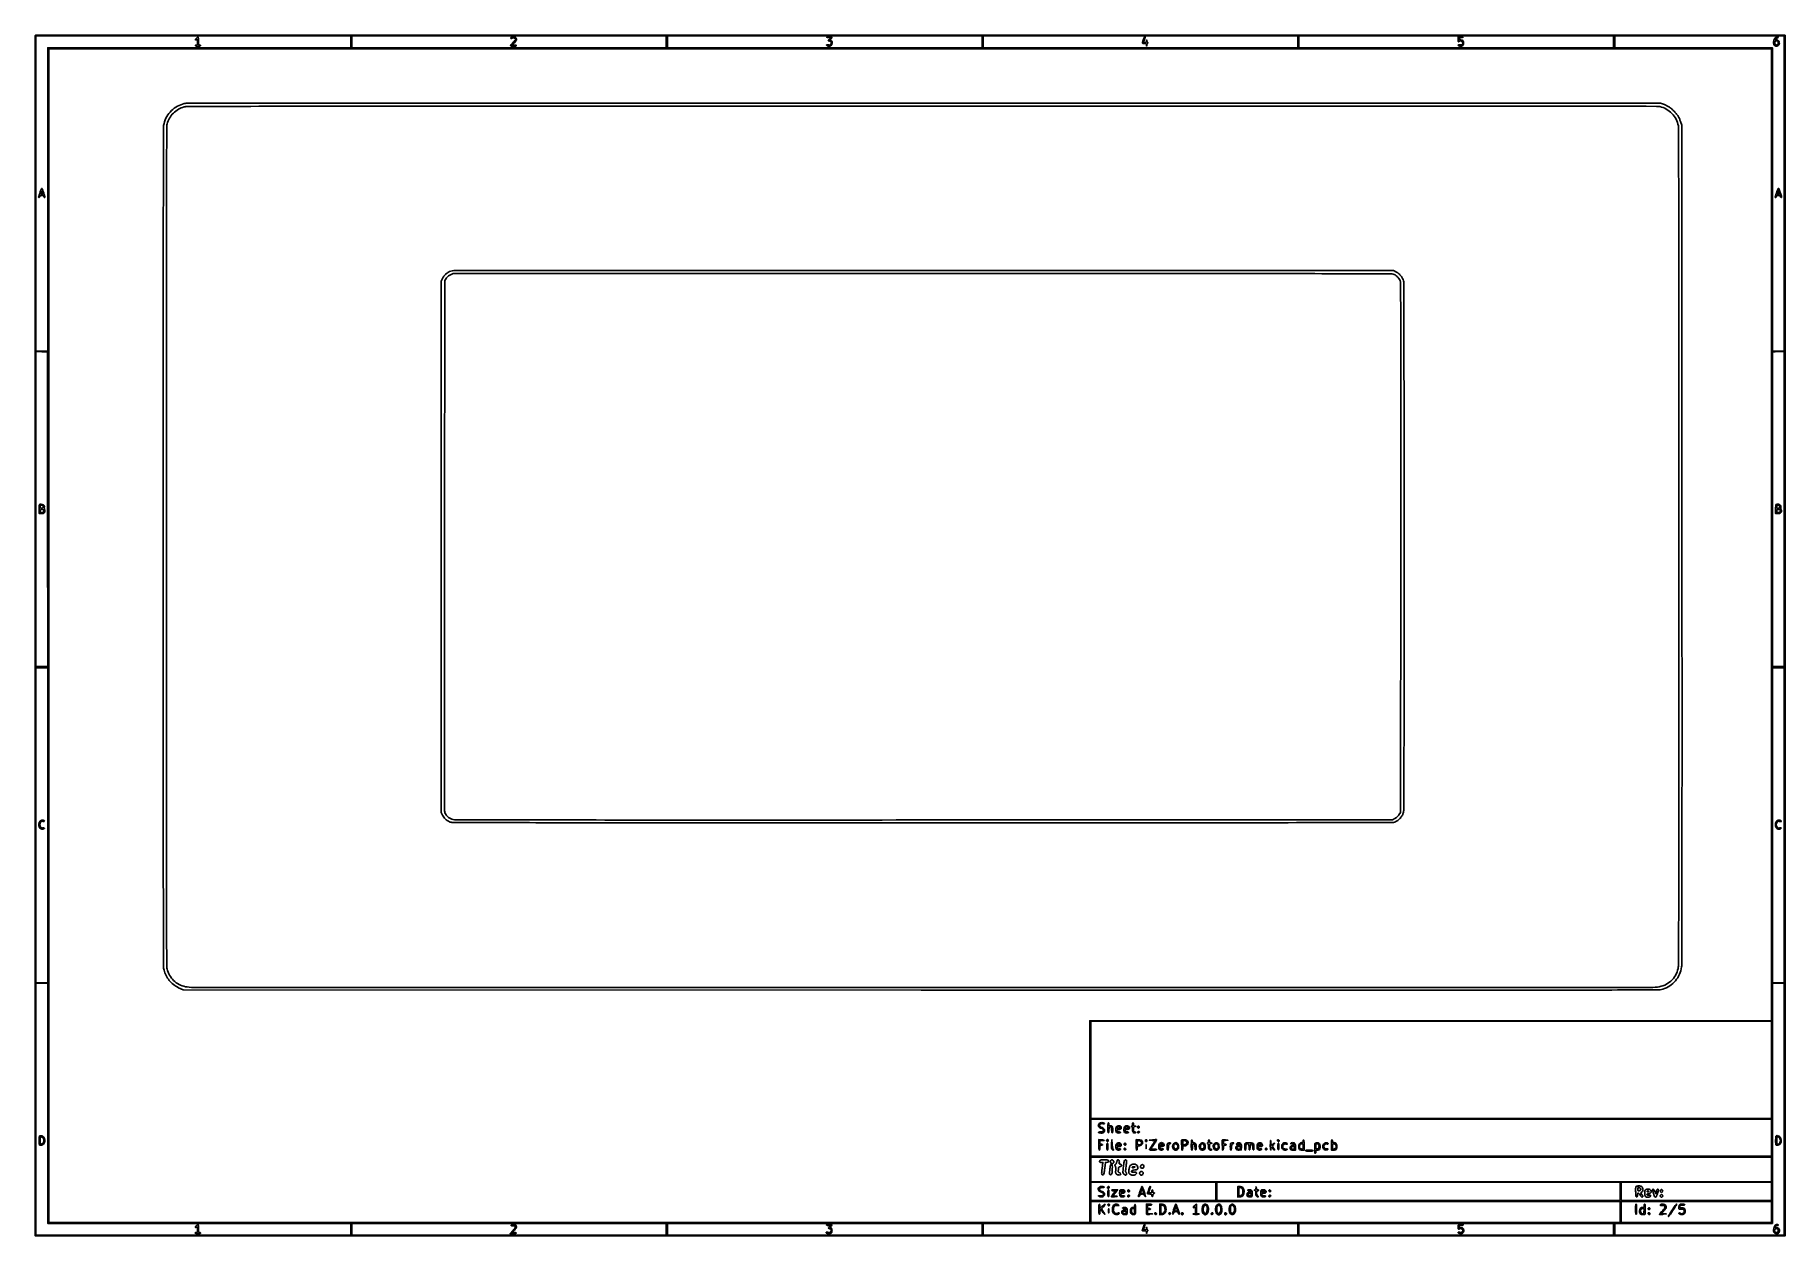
# Model space of a CAD drawing. Extents: x 117 to 3390, y 118 to 2363.
import ezdxf

# ---------------------------------------------------------------- set-up
doc = ezdxf.new("R2010")
doc.units = 0

msp = doc.modelspace()

# ---------------------------------------------------------------- linework, layer by layer
for points in [[(117.463346, 2361.750305, 0.090812), (117.267992, 2360.684755), (117.20352, 2031.426652, 0.000066), (117.180761, 1669.125388, 0.00004), (117.244614, 1239), (117.5, 117.5), (1754, 117.5), (3390.5, 117.5), (3390.5, 1240), (3390.5, 2362.5), (1754.218732, 2362.750305, 0.000029), (901.86696, 2362.831312, 0.000162), (445.294791, 2362.700308, 0.000003), (118.547025, 2362.498846, 0.311453)], [(419.174314, 2356.685549, 0.017441), (417.490359, 2354.762889, 0.156154), (417.084925, 2353.731754, 0.522951), (417.517329, 2353.387817, 0.049954), (419, 2354, -0.074759), (420.13372, 2354.403791, -0.348841), (420.708013, 2354.105999, -0.099698), (420.959048, 2352.99594, -0.005916), (421, 2349.535184, -0.009686), (420.938712, 2346.371731, -0.077149), (420.659669, 2344.941898, -0.189789), (420.054657, 2344.254648, -0.119016), (419, 2344, 0.048028), (418.234582, 2343.926307, 0.068025), (417.5875, 2343.70625, 0.088204), (417.151477, 2343.381882, 0.191087), (417, 2343, 0.322437), (417.280551, 2342.610183, 0.031449), (418.46875, 2342.29375, 0.03053), (420.083446, 2342.072205, 0.01883), (422, 2342, 0.01883), (423.916554, 2342.072205, 0.03053), (425.53125, 2342.29375, 0.031449), (426.719449, 2342.610183, 0.322437), (427, 2343, 0.191087), (426.848523, 2343.381882, 0.088204), (426.4125, 2343.70625, 0.068025), (425.765418, 2343.926307, 0.048028), (425, 2344, -0.150217), (423.925391, 2344.330303, -0.180365), (423.316667, 2345.1875, -0.059311), (423.052806, 2347.031606, -0.005909), (423, 2351.5, 0.010331), (422.940579, 2354.375556, 0.017084), (422.757455, 2356.796875, 0.011138), (422.502402, 2358.718968, 0.369738), (422.174314, 2359, 0.144193), (421.729555, 2358.869014, 0.021075), (420.952469, 2358.32013, 0.022371), (420.067318, 2357.571783, 0.017509)], [(1007.458881, 2357.933469, 0.107355), (1007.103224, 2356.927027, 0.341714), (1007.442517, 2356.351586, 0.175098), (1008.42389, 2356.319374, 0.044411), (1009.914354, 2356.954163, -0.118125), (1011.785945, 2357.444511, -0.09506), (1013.842599, 2357.094701, -0.108088), (1015.424446, 2356.07326, -0.198053), (1016, 2354.677224, -0.158144), (1015.765154, 2353.953287, -0.013047), (1014.544444, 2352.359042, -0.01644), (1012.94293, 2350.504972, -0.011914), (1011.044916, 2348.544241, 0.012847), (1009.182889, 2346.613487, 0.020193), (1007.696405, 2344.852983, 0.015276), (1006.616415, 2343.372607, 0.29659), (1006.603933, 2342.831833, 0.246073), (1007.841834, 2342.09875, 0.016886), (1012.046695, 2342.021643, 0.017081), (1016.245529, 2342.230039, 0.237699), (1017.5, 2343, 0.376967), (1017.431751, 2343.403849, 0.102648), (1016.807342, 2343.72719, 0.049544), (1015.617865, 2343.936551, 0.018807), (1013.931657, 2344), (1009.74528, 2344), (1013.87264, 2348.477657, 0.012642), (1016.652934, 2351.651298, 0.087357), (1017.677224, 2353.440778, 0.149545), (1017.754613, 2355.028177, 0.06088), (1016.964816, 2357.065741, 0.089179), (1016.256216, 2357.961468, 0.087848), (1015.276534, 2358.559934, 0.065823), (1013.914354, 2358.895706, 0.027563), (1012.023833, 2359, 0.025318), (1010.480146, 2358.921783, 0.032078), (1009.071736, 2358.686706, 0.033602), (1007.958661, 2358.346416, 0.164805)], [(1600.75, 2358.267795, -0.013579), (1603.893458, 2357.898381, -0.230715), (1604.73108, 2357.328241, -0.306116), (1604.664597, 2356.436872, -0.02141), (1602.941357, 2354.437578), (1600.882714, 2352.246253), (1603.331056, 2351.631758, -0.089223), (1605.179313, 2350.797761, -0.139326), (1606.28614, 2349.462339, -0.139049), (1606.52655, 2347.74234, -0.088718), (1605.897839, 2345.80911, -0.070869), (1605.147965, 2344.786876, -0.126792), (1604.262154, 2344.250876, -0.085882), (1602.98489, 2344.096116, -0.020644), (1600.852508, 2344.292957, 0.008162), (1598.670314, 2344.549466, 0.102322), (1597.84811, 2344.464272, 0.428287), (1597.672736, 2344.105182, 0.084635), (1598.073528, 2343.411405, 0.137814), (1599.464182, 2342.451471, 0.070925), (1601.559143, 2342.051496, 0.064684), (1603.910426, 2342.24509, 0.070129), (1606.065741, 2343.035184, 0.191748), (1607.538412, 2344.781821, 0.07533), (1608.084581, 2347.940304, 0.075635), (1607.670445, 2351.104769, 0.197374), (1606.270814, 2352.868321, -0.029951), (1605.280034, 2353.503504, -0.239641), (1605.041627, 2353.972362, -0.171109), (1605.242655, 2354.542589, -0.014424), (1606.270814, 2355.746752, 0.016111), (1606.932924, 2356.527521, 0.020257), (1607.492052, 2357.293387, 0.018826), (1607.902866, 2357.959758, 0.129419), (1608, 2358.328741, 0.37482), (1607.773805, 2358.588088, 0.012551), (1606.310937, 2358.751497, 0.018183), (1604.454636, 2358.843983, 0.010949), (1602.25, 2358.825293, 0.00087), (1598.746706, 2358.712751, 0.080672), (1598.247462, 2358.614224, 0.795152), (1598.261851, 2358.502955, 0.002203)], [(2190.182898, 2354.075573, 0.010905), (2189.457883, 2351.763536, 0.016558), (2188.938971, 2349.722371, 0.011274), (2188.609935, 2348.041336, 0.243695), (2188.757761, 2347.575573, 0.1419), (2189.165576, 2347.350935, 0.018844), (2190.143426, 2347.169074, 0.020594), (2191.348126, 2347.042097, 0.015959), (2192.666667, 2347, -0.025228), (2194.541634, 2346.905336, -0.143302), (2195.457689, 2346.533536, -0.173408), (2195.93537, 2345.766814, -0.041096), (2196.136182, 2344.25, 0.000797), (2196.235702, 2342.303207, 0.288588), (2196.315537, 2342.190086, 0.476071), (2196.405976, 2342.23883, 0.001015), (2196.736997, 2344, -0.035076), (2196.999594, 2345.012018, -0.034236), (2197.402717, 2345.985938, -0.036242), (2197.876772, 2346.78885, -0.096995), (2198.350815, 2347.25, 0.048304), (2198.852803, 2347.651605, 0.202581), (2199, 2348, 0.202581), (2198.852803, 2348.348395, 0.048304), (2198.350815, 2348.75, -0.096995), (2197.876772, 2349.21115, -0.036242), (2197.402717, 2350.014062, -0.034236), (2196.999594, 2350.987982, -0.035076), (2196.736997, 2352, 0.001015), (2196.405976, 2353.76117, 0.476071), (2196.315537, 2353.809914, 0.288588), (2196.235702, 2353.696793, 0.000797), (2196.136182, 2351.75, -0.038773), (2195.955348, 2350.333628, -0.140865), (2195.53702, 2349.538618, -0.153786), (2194.78493, 2349.126435, -0.049081), (2193.5, 2349, -0.060817), (2191.787657, 2349.209053, -0.299142), (2191.158611, 2349.889061, -0.11829), (2191.256531, 2351.27893, -0.008341), (2192.5, 2355, 0.002461), (2193.665141, 2358.354888, 0.052932), (2193.897119, 2359.375112, 0.2821), (2193.693008, 2359.817712, 0.14827), (2193.091804, 2360, 0.269883), (2192.645537, 2359.740197, 0.014992), (2191.862682, 2358.259699, 0.019807), (2191.015387, 2356.346016, 0.012882)], [(2779, 2354.5, 0.01884), (2779.109953, 2351.582904, 0.150005), (2779.59574, 2350.342002, 0.358905), (2780.423133, 2350.165047, 0.076882), (2781.699337, 2351.099337, -0.17983), (2783.090717, 2351.736681, -0.108971), (2784.905009, 2351.47471, -0.099704), (2786.571622, 2350.431597, -0.127046), (2787.531466, 2348.90086, -0.124486), (2787.655028, 2346.831269, -0.16805), (2786.728486, 2345.216977, -0.140768), (2784.84032, 2344.334851, -0.079726), (2782.296388, 2344.339329, 0.037807), (2780.163299, 2344.521719, 0.202779), (2779.107801, 2344.087343, 0.45705), (2779.162095, 2343.385014, 0.067561), (2780.581787, 2342.606989, 0.081636), (2783.872997, 2341.927839, 0.135988), (2786.610446, 2342.568024, 0.144576), (2788.517747, 2344.482263, 0.097075), (2789.445008, 2347.44958, 0.081748), (2789.323119, 2349.713056, 0.106703), (2788.461857, 2351.593313, 0.111597), (2786.938364, 2352.893262, 0.0962), (2784.919524, 2353.500781, -0.001642), (2783.932833, 2353.603548, -0.001757), (2782.968884, 2353.710576, -0.001665), (2782.141027, 2353.808233, -0.008259), (2781.676676, 2353.872377, -0.205604), (2781.38741, 2354.053467, -0.087841), (2781.193024, 2354.476573, -0.066116), (2781.119338, 2355.070703, -0.044879), (2781.186358, 2355.75, -0.136563), (2781.586472, 2356.558621, -0.085339), (2782.420324, 2357.218698, -0.060118), (2783.714593, 2357.734505, -0.026986), (2785.509682, 2358.108095, 0.001396), (2788.241461, 2358.532208, 0.701809), (2788.264873, 2358.653875, 0.127559), (2787.919877, 2358.754304, 0.000626), (2784.25, 2358.858095), (2779, 2359)], [(3371.536724, 2357.04058, 0.108622), (3369.952364, 2354.268091, 0.056378), (3369.195233, 2350.334128, 0.05716), (3369.337027, 2346.471963, 0.147218), (3370.522173, 2343.975499, 0.144019), (3373.401496, 2342.213493, 0.165781), (3376.602612, 2342.423416, 0.16098), (3379.074854, 2344.56252, 0.135392), (3380, 2347.916441, 0.098849), (3379.531373, 2350.263704, 0.102236), (3378.199611, 2352.219222, 0.109935), (3376.2921, 2353.389157, 0.1311), (3374.193523, 2353.537269, -0.087191), (3372.53938, 2353.510285, -0.45512), (3372.114805, 2354.18906, -0.154144), (3372.964831, 2355.428536, -0.029072), (3375.25, 2357.01096, 0.00279), (3377.471529, 2358.382517, 0.175116), (3377.751478, 2358.73924, 0.499257), (3377.595563, 2358.963545, 0.008955), (3375.904988, 2358.996262, 0.06368), (3374.781525, 2358.854241, 0.042027), (3373.551368, 2358.423322, 0.041919), (3372.405891, 2357.790492, 0.061757)], [(3376.418213, 2351.393011, -0.21813), (3377.603719, 2350.182245, -0.088472), (3378.000765, 2347.853051, -0.088121), (3377.56841, 2345.52249, -0.214494), (3376.364077, 2344.309468, -0.179355), (3373.963526, 2344.281931, -0.156566), (3371.960745, 2345.81738, -0.153965), (3371.205482, 2348.253956, -0.173658), (3372.039869, 2350.548039, -0.046265), (3372.994876, 2351.503446, -0.126289), (3373.852006, 2351.908951, -0.109528), (3374.874635, 2351.880778, -0.030179)], [(396.262656, 2234.486991, 0.07237), (383.526562, 2229.713561, 0.068561), (372.415138, 2221.440839, 0.067663), (363.83565, 2210.358452, 0.067316), (358.507879, 2197.368943, 0.063196), (357.52648, 2189.778481, 0.000113), (357.252322, 2061.092932, 0.000429), (357.043337, 1861.643696, 0.000048), (357, 1406, 0.000047), (357.04279, 946.544568, 0.000437), (357.252358, 748.923912, 0.000121), (357.528066, 622.298092, 0.06318), (358.531192, 614.541554, 0.053291), (362.403427, 604.294104, 0.056476), (368.296031, 595.311869, 0.055575), (376.142753, 587.75889, 0.048847), (385.794049, 581.739251), (394.349208, 577.5), (1774.924604, 577.238799, 0.000018), (2690.234365, 577.099284, 0.000338), (2980.787935, 577.262148, 0.00012), (3152.363014, 577.515428, 0.073063), (3162.041525, 578.95426, 0.073295), (3174.875466, 584.992731, 0.071332), (3185.556513, 594.523132, 0.071041), (3193.163145, 606.709964, 0.07171), (3197.023954, 620.5, 0.032192), (3197.556469, 628.625249, 0.000031), (3197.747588, 815.58301, 0.000252), (3197.856992, 1054.521226, 0.000079), (3197.784137, 1411.5), (3197.5, 2194.5), (3195.164925, 2201, 0.018386), (3192.904356, 2206.632689, 0.033073), (3190.586349, 2211.036205, 0.032907), (3187.699602, 2215.110228, 0.017998), (3183.669453, 2219.721604, 0.026767), (3179.157264, 2224.036442, 0.030185), (3174.379928, 2227.66195, 0.030069), (3169.184091, 2230.697202, 0.026177), (3163.419275, 2233.245622), (3157.5, 2235.5), (1780, 2235.671604, 0.000031), (1026.634059, 2235.718617, 0.000214), (656.489839, 2235.56022, 0.000026), (404.081517, 2235.331018, 0.053336)], [(3156.200779, 2228.885413, -0.075648), (3168.428041, 2224.306506, -0.072586), (3178.934869, 2216.248567, -0.07245), (3186.716283, 2205.508328, -0.074889), (3191.00121, 2193.11351, -0.045538), (3191.492657, 2187.805845, -0.000017), (3191.743612, 1991.875686, -0.000233), (3191.932423, 1750.009562, -0.000084), (3191.982636, 1406.11351, -0.000051), (3191.927594, 965.325702, -0.000404), (3191.715666, 760.756999, -0.000107), (3191.438824, 626.312681, -0.05168), (3190.528506, 617.719605, -0.076962), (3185.595426, 604.709796, -0.08112), (3177.023882, 594.065308, -0.080445), (3165.443032, 586.63535, -0.073986), (3151.770076, 582.966089, -0.028631), (3134.743351, 581.990534, -0.000002), (1776.427074, 582.014965, -0.000002), (417.170356, 582.051005, -0.032267), (402.054795, 583.027967, -0.068625), (389.605717, 586.421015, -0.072576), (378.799126, 593.017242, -0.073192), (370.399506, 602.370133, -0.071636), (364.976066, 613.812914, -0.074058), (363.561997, 623.061091, -0.00035), (363.254166, 719.840743, -0.000591), (363.038093, 886.30849, -0.000033), (363.011869, 1405.855335, -0.000054), (363.065136, 1837.458097, -0.000379), (363.273649, 2048.006042, -0.000068), (363.541775, 2190.180632, -0.06464), (364.394927, 2196.649811, -0.066193), (368.859986, 2207.438055, -0.065061), (376.00978, 2216.754911, -0.065036), (385.316331, 2223.924565, -0.066054), (396.104631, 2228.417482, -0.065463), (403.171436, 2229.355468, -0.00003), (638.669859, 2229.628475, -0.000234), (994.064723, 2229.852413, -0.000028), (1776.200779, 2229.934189, -0.000041), (2436.1532, 2229.911894, -0.000161), (2842.399002, 2229.734077, -0.000009), (3150.370776, 2229.494241, -0.051674)], [(126.582122, 2068.246591, 0.002688), (125.592717, 2065.221519, 0.003951), (124.758498, 2062.551434, 0.001899), (124.076476, 2060.275257, 0.071955), (124, 2059.746591, 0.23472), (124.316882, 2059.108759, 0.295544), (124.960081, 2059.061152, 0.125112), (125.76882, 2059.81423, 0.079244), (126.289749, 2061, -0.086303), (126.710132, 2061.921589, -0.114879), (127.386534, 2062.541572, -0.090624), (128.397263, 2062.890478, -0.037928), (129.838993, 2063, -0.03952), (131.267433, 2062.88692, -0.085709), (132.306029, 2062.532339, -0.105868), (133.028205, 2061.910418, -0.0856), (133.5, 2061, 0.044252), (133.819731, 2060.234772, 0.053247), (134.253693, 2059.5875, 0.062034), (134.730121, 2059.14377, 0.157782), (135.174376, 2059, 0.134574), (135.536366, 2059.099226, 0.145185), (135.78468, 2059.367188, 0.120098), (135.875259, 2059.772328, 0.076744), (135.792142, 2060.25, -0.000851), (135.518081, 2061.066691, -0.000065), (134.785696, 2063.2625, -0.00009), (133.912877, 2065.882062, -0.000068), (132.958308, 2068.75, 0.008035), (131.983857, 2071.529112, 0.012777), (131.051844, 2073.870313, 0.006647), (130.206544, 2075.7749, 0.292921), (129.855278, 2076, 0.295098), (129.502488, 2075.771924, 0.005881), (128.608737, 2073.722436, 0.011985), (127.621794, 2071.218742, 0.007511)], [(131.454993, 2067.25, -0.033831), (131.724739, 2066.075588, -0.179582), (131.597698, 2065.439879, -0.209934), (131.104061, 2065.099024, -0.047652), (130.067388, 2065, -0.048711), (128.711985, 2065.13236, -0.260652), (128.166627, 2065.596058, -0.142426), (128.098209, 2066.528505, -0.01299), (128.647568, 2068.816087, -0.07564), (129.218969, 2070.121273, -0.39825), (129.908895, 2070.296818, -0.168474), (130.669389, 2069.443844, -0.025237)], [(3375.041692, 2068.75, -0.000068), (3374.087123, 2065.882062, -0.00009), (3373.214304, 2063.2625, -0.000065), (3372.481919, 2061.066691, -0.000851), (3372.207858, 2060.25, 0.072576), (3372.120622, 2059.772145, 0.116149), (3372.200854, 2059.367188, 0.145491), (3372.433456, 2059.09973, 0.142461), (3372.77638, 2059, 0.167833), (3373.193743, 2059.144155, 0.064564), (3373.629454, 2059.5875, 0.054461), (3374.016486, 2060.234705, 0.043617), (3374.289749, 2061, -0.087628), (3374.718886, 2061.934263, -0.118298), (3375.409414, 2062.552101, -0.0897), (3376.458857, 2062.894612, -0.034152), (3378, 2063, -0.034152), (3379.541143, 2062.894612, -0.0897), (3380.590586, 2062.552101, -0.118298), (3381.281114, 2061.934263, -0.087628), (3381.710251, 2061, 0.079244), (3382.23118, 2059.81423, 0.125112), (3383.039919, 2059.061152, 0.295544), (3383.683118, 2059.108759, 0.23472), (3384, 2059.746591, 0.082525), (3383.648481, 2061.861856, 0.004106), (3381.308446, 2068.528633, 0.001645), (3378.740347, 2075.584398, 0.314394), (3378.144722, 2076, 0.292921), (3377.793456, 2075.7749, 0.006647), (3376.948156, 2073.870313, 0.012777), (3376.016143, 2071.529112, 0.008035)], [(3379.369714, 2068.75, -0.013301), (3379.904426, 2066.519, -0.140626), (3379.838879, 2065.594513, -0.259686), (3379.305551, 2065.133828, -0.051119), (3378, 2065, -0.035709), (3377.23497, 2065.054706, -0.054618), (3376.591511, 2065.220313, -0.072059), (3376.153178, 2065.462569, -0.239486), (3376.013655, 2065.75, -0.054206), (3376.21089, 2067.300719, -0.031733), (3376.761621, 2069.092106, -0.025366), (3377.446649, 2070.657819, -0.284214), (3378, 2071, -0.211503), (3378.335635, 2070.851376, -0.047594), (3378.718633, 2070.339063, -0.041424), (3379.082726, 2069.611582, -0.029858)], [(894.969379, 1921.465521, 0.062066), (890.40841, 1919.410683, 0.045296), (885.93826, 1916.097753, 0.044858), (882.088154, 1911.988196, 0.056902), (879.373701, 1907.555608), (877.019538, 1902.5), (877.009769, 1405.946344), (877, 909.392689), (879.577752, 904.219814, 0.039775), (881.972443, 900.241221, 0.046689), (884.856193, 896.917427, 0.046201), (888.333829, 894.159303, 0.037636), (892.5, 891.867341, 0.106668), (898.416131, 890.57429, 0.00014), (1017.392697, 890.292567, 0.000483), (1213.814523, 890.072373, 0.000032), (1776.38398, 890.021962, 0.000056), (2228.062008, 890.061233, 0.000292), (2477.059911, 890.255985, 0.000028), (2655.48552, 890.509605, 0.072297), (2660.38398, 891.229008, 0.082236), (2665.151285, 893.557018, 0.046991), (2670.012828, 897.754982, 0.046615), (2674.067137, 902.857306, 0.073329), (2676.405837, 907.931501, 0.070364), (2677.454502, 915.113472, 0.000326), (2677.745563, 990.921062, 0.000728), (2677.955963, 1112.547584, 0.000071), (2677.994423, 1406.431501, 0.00013), (2677.93463, 1627.061839, 0.000384), (2677.737829, 1778.562645, 0.000033), (2677.479991, 1899.447669, 0.067281), (2676.96749, 1903.177309, 0.056197), (2675.078562, 1907.863088, 0.044628), (2672.065063, 1912.416182, 0.044229), (2668.256053, 1916.405634, 0.052315), (2664, 1919.415862), (2658.5, 1922.5), (1779, 1922.681814, 0.000047), (1289.461856, 1922.737193, 0.000349), (1056.873108, 1922.579461, 0.000053), (900.790758, 1922.348042, 0.07457)], [(2657.320779, 1915.927876, -0.073497), (2661.175791, 1914.217461, -0.046439), (2665.07874, 1911.206251, -0.046192), (2668.388066, 1907.497411, -0.068975), (2670.462525, 1903.686424, -0.089518), (2671.505458, 1898.02557, -0.000253), (2671.746195, 1821.03459, -0.000721), (2671.890291, 1698.752199, -0.000071), (2671.770952, 1404.336124), (2671.5, 909.172248), (2668.455595, 904.836124, -0.033773), (2666.966532, 902.993437, -0.021127), (2664.996653, 901.039361, -0.021179), (2662.883058, 899.270735, -0.035791), (2660.955595, 898), (2656.5, 895.5), (1780.5, 895.239255, -0.000065), (1362.047644, 895.169007, -0.00025), (1102.008083, 895.289075, -0.000023), (904.96924, 895.487438, -0.050585), (899.121889, 896.086748, -0.069861), (894.295629, 897.808733, -0.05468), (889.674127, 900.912878, -0.056335), (885.989656, 904.808623, -0.091386), (883.961275, 908.874834, -0.069813), (883.426194, 912.643128, -0.000036), (883.239018, 1031.078729, -0.000399), (883.131987, 1181.925953, -0.000125), (883.208534, 1408.073044), (883.5, 1903.646087), (886.314369, 1907.898871, -0.034884), (887.891817, 1909.955292, -0.038002), (889.698585, 1911.709866, -0.03656), (891.813525, 1913.225143, -0.028222), (894.314369, 1914.566058), (899.5, 1916.980462), (1776.5, 1916.984654, -0.000069), (2181.953585, 1916.93093, -0.000232), (2446.609027, 1916.736467, -0.000013), (2653.265678, 1916.483029, -0.067504)], [(3389, 1476.5), (3389, 1182), (3378, 1182), (3367, 1182), (3367, 1475.833333, -0.000213), (3367.047919, 1588.549424, -0.000353), (3367.195833, 1683.548958, -0.000007), (3367.392021, 1769.672423, -0.198317), (3367.666667, 1770.333333, -0.178563), (3368.245497, 1770.600197, -0.004516), (3371.172917, 1770.804167, -0.009111), (3374.658388, 1770.951724, -0.006022), (3378.666667, 1771), (3389, 1771)], [(125.475661, 1485.142328, 0.181151), (125.284729, 1484.722672, 0.003656), (125.139725, 1482.358475, 0.008156), (125.034416, 1479.561501, 0.00533), (125, 1476.333333), (125, 1468), (128.845012, 1468, 0.07254), (132.26126, 1468.498248, 0.133698), (134.630171, 1469.968528, 0.160777), (135.664485, 1472.219744, 0.118748), (135.321582, 1474.958988, -0.035266), (134.941912, 1476.229333, -0.025661), (134.694365, 1477.683575, -0.026105), (134.602392, 1479.094378, -0.050489), (134.701668, 1480.219707, 0.058557), (134.777933, 1481.278548, 0.060714), (134.604279, 1482.312779, 0.064315), (134.203112, 1483.220627, 0.083577), (133.610426, 1483.908355, 0.103881), (132.000292, 1484.758317, 0.032046), (129.305339, 1485.345739, 0.028182), (126.637017, 1485.597827, 0.208767)], [(132, 1482.5, -0.167866), (132.544492, 1481.053843, -0.159858), (132.095301, 1479.546213, -0.133848), (130.739235, 1478.408462, -0.108413), (128.877555, 1478, -0.093955), (127.984504, 1478.169307, -0.160576), (127.406463, 1478.649456, -0.109107), (127.091308, 1479.53515, -0.031136), (127, 1481, -0.031136), (127.091308, 1482.46485, -0.109107), (127.406463, 1483.350544, -0.160576), (127.984504, 1483.830693, -0.093955), (128.877555, 1484, -0.067559), (129.687666, 1483.890037, -0.044533), (130.569265, 1483.559375, -0.044279), (131.385461, 1483.074176, -0.063393)], [(133.64326, 1474.487265, -0.160554), (133.717826, 1472.93559, -0.123045), (132.875952, 1471.448832, -0.106437), (131.30499, 1470.377237, -0.09694), (129.377555, 1470, -0.053819), (128.1403, 1470.133563, -0.173089), (127.44813, 1470.56545, -0.138311), (127.095853, 1471.409744, -0.03011), (127, 1473, -0.03079), (127.104308, 1474.69227, -0.168437), (127.502615, 1475.502588, -0.166606), (128.319737, 1475.897319, -0.029968), (130.031385, 1476, -0.042101), (131.286653, 1475.894117, -0.057143), (132.378036, 1475.57737, -0.068445), (133.198059, 1475.09326, -0.134403)], [(3373.416667, 1485.083333, 0.183581), (3373.248947, 1484.710048, 0.002894), (3373.122396, 1482.341146, 0.007224), (3373.030124, 1479.557404, 0.004672), (3373, 1476.333333), (3373, 1468), (3376.845012, 1468, 0.07254), (3380.26126, 1468.498248, 0.133698), (3382.630171, 1469.968528, 0.160777), (3383.664485, 1472.219744, 0.118748), (3383.321582, 1474.958988, -0.035266), (3382.941912, 1476.229333, -0.025661), (3382.694365, 1477.683575, -0.026105), (3382.602392, 1479.094378, -0.050489), (3382.701668, 1480.219707, 0.128534), (3382.563927, 1482.27915, 0.131136), (3381.435218, 1483.989835, 0.110022), (3379.411867, 1485.115289, 0.072238), (3376.762972, 1485.5, 0.013187), (3375.610507, 1485.469599, 0.017785), (3374.571519, 1485.377604, 0.014935), (3373.727144, 1485.246753, 0.151592)], [(3380.397872, 1481.721533, -0.04176), (3380.869206, 1480.796655, -0.13387), (3380.952428, 1480.116094, -0.154337), (3380.676495, 1479.545937, -0.061648), (3380, 1478.986846, -0.06418), (3377.929529, 1478.013776, -0.178315), (3376.348159, 1478.079858, -0.208642), (3375.347588, 1479.122668, -0.088568), (3375, 1481.069551, -0.024437), (3375.080375, 1482.713095, -0.142285), (3375.398908, 1483.50967, -0.206889), (3376.024212, 1483.851031, -0.059914), (3377.147872, 1483.819551, -0.062794), (3378.051051, 1483.566557, -0.043702), (3378.988557, 1483.071444, -0.043946), (3379.818512, 1482.425886, -0.066876)], [(3381.64326, 1474.487265, -0.160554), (3381.717826, 1472.93559, -0.123045), (3380.875952, 1471.448832, -0.106437), (3379.30499, 1470.377237, -0.09694), (3377.377555, 1470, -0.053819), (3376.1403, 1470.133563, -0.173089), (3375.44813, 1470.56545, -0.138311), (3375.095853, 1471.409744, -0.03011), (3375, 1473, -0.03079), (3375.104308, 1474.69227, -0.168437), (3375.502615, 1475.502588, -0.166606), (3376.319737, 1475.897319, -0.029968), (3378.031385, 1476, -0.042101), (3379.286653, 1475.894117, -0.057143), (3380.378036, 1475.57737, -0.068445), (3381.198059, 1475.09326, -0.134403)], [(126.448901, 892.943536, 0.061788), (125.59948, 891.733738, 0.048793), (124.989067, 890.253878, 0.043195), (124.621647, 888.507581, 0.030269), (124.5, 886.5, 0.063705), (124.967382, 882.846572, 0.109726), (126.35833, 880.128897, 0.131421), (128.560604, 878.563917, 0.114626), (131.371889, 878.201476, 0.032415), (132.53634, 878.395189, 0.040834), (133.576306, 878.729781, 0.045741), (134.364061, 879.144225, 0.171293), (134.699908, 879.580758, 0.263887), (134.617698, 879.987283, 0.152136), (134.180332, 880.257421, 0.072919), (133.342807, 880.346328, 0.026483), (132.150425, 880.235385, -0.173242), (128.918198, 880.881679, -0.158407), (126.682084, 883.451027, -0.135494), (126.182467, 887.19642, -0.119128), (127.626532, 890.877187, -0.045326), (128.585579, 892.012111, -0.104678), (129.520881, 892.611619, -0.100451), (130.644111, 892.794245, -0.039607), (132.206889, 892.608622, 0.020162), (133.575706, 892.391827, 0.091955), (134.376469, 892.445267, 0.232687), (134.730559, 892.747941, 0.18286), (134.753345, 893.258929, 0.236798), (133.546879, 894.47316, 0.090631), (131.1224, 894.821766, 0.079773), (128.424158, 894.282753, 0.120289)], [(3374.488321, 892.987095, 0.068904), (3373.702499, 891.833453, 0.046689), (3373.130927, 890.346916, 0.040501), (3372.781959, 888.559447, 0.027969), (3372.666667, 886.5, 0.027969), (3372.781959, 884.440553, 0.040501), (3373.130927, 882.653084, 0.046689), (3373.702499, 881.166547, 0.068904), (3374.488321, 880.012905, 0.108739), (3376.389407, 878.659701, 0.084112), (3378.869313, 878.06818, 0.089081), (3381.272557, 878.336943, 0.148326), (3382.958758, 879.450307, 0.055327), (3383.448792, 880.194707, 0.441966), (3383.319854, 880.536572, 0.126858), (3382.648238, 880.621278, 0.008492), (3380.714412, 880.341081, -0.029857), (3378.849593, 880.151754, -0.094547), (3377.613691, 880.334816, -0.109132), (3376.632688, 880.940313, -0.047384), (3375.633209, 882.113281, -0.063321), (3374.473337, 884.316707, -0.089348), (3374.077308, 886.494988, -0.089561), (3374.466531, 888.670681, -0.063923), (3375.619016, 890.866457, -0.046702), (3376.627196, 892.052901, -0.117217), (3377.594954, 892.632666, -0.097192), (3378.834497, 892.772828, -0.026073), (3380.808582, 892.508088, 0.006708), (3382.926378, 892.140125, 0.136342), (3383.567317, 892.212471, 0.461092), (3383.681351, 892.552806, 0.038006), (3383.067121, 893.419124, 0.140814), (3381.327054, 894.605187, 0.092465), (3378.908209, 894.931482, 0.087866), (3376.419878, 894.360394, 0.109016)], [(2107.819786, 327.819786, 0.119288), (2106.205917, 325.175318, 0.194267), (2106.395727, 322.589118, 0.142987), (2108.503867, 320.285247, 0.058325), (2112.401969, 318.501432, -0.036534), (2113.916845, 317.88637, -0.097238), (2114.840054, 317.180773, -0.116172), (2115.333958, 316.261539, -0.065527), (2115.5, 315, -0.065722), (2115.315311, 313.60099, -0.196728), (2114.741967, 312.848365, -0.104658), (2113.536613, 312.445258, -0.012556), (2110.725465, 312.194207, 0.023607), (2107.123609, 311.792149, 0.471204), (2106.631078, 310.954862, 0.292874), (2107.674503, 310.158312, 0.020555), (2111.523833, 310, 0.021596), (2113.783406, 310.097639, 0.069037), (2115.250997, 310.432337, 0.099167), (2116.267865, 311.069533, 0.08066), (2117.049847, 312.093141, 0.098496), (2117.803531, 314.573112, 0.140164), (2117.39393, 316.826181, 0.121372), (2115.775089, 318.748494, 0.063844), (2113.020493, 320.259815, -0.028743), (2111.43254, 320.991476, -0.031315), (2109.985738, 321.882192, -0.032982), (2108.858497, 322.794484, -0.115017), (2108.336914, 323.564401, -0.199007), (2108.383478, 325.322929, -0.158177), (2109.665822, 326.746915, -0.107716), (2112.034556, 327.503932, -0.067629), (2114.951422, 327.386235, 0.009639), (2116.754887, 327.102398, 0.094063), (2117.522361, 327.14138, 0.442296), (2117.682384, 327.434568, 0.105868), (2117.357853, 327.970856, 0.142819), (2115.485594, 329.072716, 0.066109), (2112.655617, 329.403016, 0.065473), (2109.794722, 328.980589, 0.127698)], [(2124, 319.440983, 0.007326), (2124.059624, 315.371656, 0.020523), (2124.25999, 312.527894, 0.025246), (2124.560583, 310.687047, 0.51808), (2125, 310.5, 0.186036), (2125.389714, 311.01333, 0.025027), (2125.70625, 312.356472, 0.026114), (2125.926979, 314.055572, 0.019245), (2126, 315.952028, -0.030967), (2126.189657, 319.011292, -0.123219), (2126.862863, 320.751967, -0.21223), (2128.039313, 321.454463, -0.114415), (2129.75, 321.269359, -0.205634), (2130.272267, 320.791295, -0.048052), (2130.663228, 319.642071, -0.03802), (2130.918369, 318.018563, -0.019971), (2131, 315.975684, 0.019152), (2131.073016, 314.070161, 0.026015), (2131.29375, 312.363421, 0.024883), (2131.610238, 311.01411, 0.186383), (2132, 310.5, 0.454743), (2132.419157, 310.629664, 0.058639), (2132.734148, 311.647722, 0.033495), (2132.938704, 313.403918, 0.012248), (2133, 315.905799, 0.031047), (2132.747843, 319.962781, 0.121412), (2131.856372, 322.29021, 0.187453), (2130.237252, 323.380781, 0.095724), (2127.75, 323.458626, -0.097962), (2126.915301, 323.488455, -0.190408), (2126.376081, 323.863191, -0.118593), (2126.081835, 324.66662, -0.028754), (2126, 326.088484, 0.03261), (2125.927183, 327.203779, 0.050153), (2125.70625, 328.144742, 0.064756), (2125.384016, 328.794851, 0.250366), (2125, 329, 0.368822), (2124.57584, 328.637858, 0.013298), (2124.276153, 326.360246, 0.017551), (2124.066156, 323.327667, 0.00851)], [(2170, 326.083333, -0.039935), (2169.907737, 324.930008, -0.047701), (2169.632812, 323.875274, -0.054536), (2169.230111, 323.060995, -0.156004), (2168.75, 322.662281, 0.009076), (2168.090194, 322.382013, 0.295955), (2168, 322.242982, 0.382689), (2168.096611, 322.135242, 0.011437), (2168.75, 322.078947, -0.249859), (2169.29022, 321.745676, -0.069494), (2169.680784, 320.794372, -0.044864), (2169.925268, 319.290319, -0.01787), (2170, 317.2, 0.03483), (2170.231101, 313.886497, 0.09751), (2170.989998, 311.69714, 0.144132), (2172.308342, 310.453046, 0.118079), (2174.2, 310, 0.088591), (2175.524659, 310.236563, 0.338195), (2175.945813, 310.900741, 0.245131), (2175.434748, 311.70176, 0.066681), (2174, 312.289749, -0.101123), (2172.997214, 312.783258, -0.134455), (2172.389422, 313.59181, -0.077342), (2172.081864, 314.948633, -0.017134), (2172, 317.336829, -0.015633), (2172.07875, 319.854925, -0.091135), (2172.398283, 321.136784, -0.160166), (2173.065442, 321.862043, -0.079966), (2174.25, 322.294267), (2176.5, 322.727636), (2174.25, 322.863818, -0.06412), (2173.119913, 323.079417, -0.159299), (2172.448849, 323.571298, -0.124032), (2172.099403, 324.457687, -0.032192), (2172, 326, 0.031626), (2171.927234, 327.149251, 0.048861), (2171.70625, 328.11875, 0.06271), (2171.384262, 328.790443, 0.254951), (2171, 329, 0.250638), (2170.61597, 328.794591, 0.064635), (2170.29375, 328.143229, 0.050076), (2170.072814, 327.200605, 0.032551)], [(125, 296, 0.004627), (125.049897, 290.607877, 0.048352), (125.303747, 288.412851, 0.158879), (125.894902, 287.39668, 0.184238), (126.9349, 287, 0.114975), (131.196133, 287.993001, 0.13667), (134.265337, 290.737187, 0.128162), (135.596336, 294.82664, 0.094908), (134.979532, 299.562018, 0.074378), (133.799946, 301.90005, 0.090404), (132.049199, 303.613862, 0.086592), (129.741951, 304.64883, 0.062308), (126.9349, 305, 0.184238), (125.894902, 304.60332, 0.158879), (125.303747, 303.587149, 0.048352), (125.049897, 301.392123, 0.004627)], [(131.536143, 301.59723, -0.164386), (133.038331, 299.464172, -0.072052), (133.540135, 296, -0.072052), (133.038331, 292.535828, -0.164386), (131.536143, 290.40277, -0.057266), (129.159527, 289.051574, -0.334802), (127.849748, 289.377082, -0.156534), (127.144165, 291.193447, -0.014993), (127, 296, -0.014993), (127.144165, 300.806553, -0.156534), (127.849748, 302.622918, -0.334802), (129.159527, 302.948426, -0.057266)], [(2107, 287.877163, 0.008177), (2107.065865, 283.8499, 0.01705), (2107.275311, 280.719291, 0.012679), (2107.574039, 278.365824, 0.370473), (2108, 278, 0.31052), (2108.388512, 278.267028, 0.036969), (2108.70625, 279.321875, 0.033738), (2108.927717, 280.775243, 0.020945), (2109, 282.5, -0.012699), (2109.068074, 285.179887, -0.114574), (2109.388889, 286.3, -0.210352), (2110.093239, 286.834383, -0.058662), (2111.5, 287, 0.038131), (2112.457356, 287.073116, 0.057076), (2113.265625, 287.29375, 0.074992), (2113.817169, 287.617064, 0.226478), (2114, 288, 0.226478), (2113.817169, 288.382936, 0.074992), (2113.265625, 288.70625, 0.057076), (2112.457356, 288.926884, 0.038131), (2111.5, 289, -0.050766), (2110.13778, 289.138668, -0.189121), (2109.428571, 289.6, -0.13443), (2109.084309, 290.534425, -0.021436), (2109, 292.5, -0.023149), (2109.101339, 294.687687, -0.197395), (2109.547619, 295.54, -0.16168), (2110.513735, 295.923723, -0.014373), (2113.166667, 296, 0.006742), (2116.624089, 296.046621, 0.681933), (2116.743474, 296.37692, 0.150347), (2115.877716, 296.765807, 0.004179), (2111.75, 297.244108), (2107, 297.754326)], [(2121.650663, 296.532025, 0.143266), (2121.553254, 295.344037, 0.195237), (2122.143494, 294.45945, 0.200375), (2123.168899, 294.250251, 0.14887), (2124.2, 294.8, 0.156338), (2124.667452, 295.708441, 0.128355), (2124.568647, 296.800279, 0.133921), (2123.957095, 297.671891, 0.174932), (2123.047972, 298, 0.143622), (2122.687668, 297.894325, 0.059939), (2122.29349, 297.568782, 0.052535), (2121.927926, 297.093619, 0.046129)], [(2130.961295, 289.067087, 0.008664), (2130.808975, 284.987425, 0.027002), (2130.902409, 282.240409, 0.039925), (2131.217939, 280.377674, 0.135683), (2131.821429, 279.317087, 0.051432), (2133.143959, 278.245462, 0.186679), (2134.183703, 278.02483, 0.466615), (2134.495298, 278.547473, 0.089949), (2133.872445, 279.648105, -0.107672), (2133.291134, 280.765047, -0.01795), (2132.737558, 283.135093, -0.018389), (2132.270652, 286.0886, -0.013406), (2131.961295, 289.398105), (2131.422591, 297.5)], [(2140.440452, 322.297595, 0.152249), (2139.404157, 320.322613, 0.039866), (2139.037868, 316.721013, 0.039562), (2139.244657, 313.123638, 0.163662), (2140.2, 311.2, 0.136805), (2141.699036, 310.354646, 0.053592), (2144.072911, 310.033486, 0.053676), (2146.360109, 310.216529, 0.21056), (2147.5, 311, 0.336396), (2147.461947, 311.397523, 0.125298), (2146.961697, 311.723169, 0.059005), (2145.966307, 311.93521, 0.023007), (2144.559017, 312, -0.021829), (2142.700539, 312.081175, -0.10593), (2141.697521, 312.389658, -0.17759), (2141.18053, 312.991341, -0.089821), (2141, 313.988182, -0.109233), (2141.220588, 314.985849, -0.13948), (2141.8334, 315.695393, -0.084053), (2142.994243, 316.204819, -0.021819), (2145, 316.615991, 0.020512), (2147.133922, 317.047631, 0.099149), (2148.248565, 317.570007, 0.157307), (2148.809167, 318.350579, 0.07785), (2149, 319.568791, 0.041814), (2148.92181, 320.502135, 0.04382), (2148.689467, 321.394391, 0.047976), (2148.348811, 322.121375, 0.121376), (2147.942866, 322.535311, 0.08857), (2146.150955, 323.244579, 0.058038), (2143.932446, 323.431977, 0.059847), (2141.837882, 323.112787, 0.12937)], [(2146, 320.984687, -0.02521), (2146.814678, 320.389057, -0.226004), (2147, 320, -0.226004), (2146.814678, 319.610943, -0.02521), (2146, 319.015313, -0.072185), (2144.339795, 318.240237, -0.093461), (2142.671906, 318.0623, -0.136123), (2141.470171, 318.501896, -0.241945), (2141, 319.416667, -0.126425), (2141.221076, 320.27703, -0.094071), (2141.8483, 321.03603, -0.080389), (2142.81199, 321.603462, -0.061359), (2144, 321.90574, -0.120625), (2144.281131, 321.873693, -0.019498), (2144.79375, 321.66143, -0.020554), (2145.389047, 321.357033, -0.016783)], [(2155.577019, 322.434162, 0.145768), (2154.460906, 320.371077, 0.043241), (2154.026945, 316.771387, 0.042876), (2154.21434, 313.181334, 0.163316), (2155.2, 311.2, 0.136675), (2156.678274, 310.365857, 0.051448), (2159.05243, 310.033078, 0.051161), (2161.344407, 310.18406, 0.215551), (2162.459967, 310.935226, 0.337926), (2162.42246, 311.316008, 0.096506), (2161.910322, 311.688194, 0.056283), (2160.98712, 311.997801, 0.028731), (2159.777174, 312.185226, -0.069805), (2156.890932, 312.878151, -0.328609), (2156.037887, 314.236342, -0.272661), (2157.056702, 315.704779, -0.059223), (2160.112356, 316.695558, 0.027766), (2163.058645, 317.450247, 0.150013), (2164.402701, 318.37784, 0.249384), (2164.62673, 319.608189, 0.080847), (2163.761338, 321.311712, 0.115257), (2162.071316, 322.76411, 0.086245), (2159.724062, 323.511756, 0.089706), (2157.349383, 323.410444, 0.141898)], [(2161.569098, 320.888197, -0.123544), (2161.725209, 320.397018, -0.099558), (2161.649564, 319.846576, -0.089711), (2161.35273, 319.320824, -0.078477), (2160.878115, 318.903509, -0.074974), (2159.26924, 318.194768, -0.092786), (2157.639976, 318.063768, -0.13168), (2156.457928, 318.51771, -0.240026), (2156, 319.416667, -0.212004), (2156.632764, 320.841935, -0.119775), (2158.325428, 321.759492, -0.118017), (2160.26962, 321.804954, -0.204182)], [(2177, 287.826923, 0.008228), (2177.065909, 283.821861, 0.017127), (2177.27544, 280.706731, 0.012774), (2177.574317, 278.365255, 0.37022), (2178, 278, 0.295869), (2178.387127, 278.251055, 0.04382), (2178.70625, 279.175, 0.037669), (2178.92761, 280.467056, 0.023598), (2179, 282, -0.015744), (2179.076799, 284.438365, -0.14616), (2179.4375, 285.416667, -0.200505), (2180.224263, 285.879267, -0.033956), (2182, 286, 0.096874), (2184.442727, 286.477757, 0.076746), (2186.755571, 287.862514, 0.08138), (2188.424428, 289.781786, 0.139219), (2189, 291.80887, 0.101923), (2188.528139, 294.099607, 0.128378), (2187.202367, 295.802041, 0.102009), (2184.944219, 296.894168, 0.047728), (2181.719163, 297.387442), (2177, 297.653845)], [(2185.065741, 294.964816, -0.17112), (2186.804492, 293.062257, -0.213126), (2186.76066, 290.691193, -0.168198), (2184.8448, 288.722226, -0.116977), (2181.8, 288, -0.040638), (2180.181052, 288.131801, -0.202087), (2179.425, 288.607143, -0.13771), (2179.075912, 289.603412, -0.015833), (2179, 292, -0.017157), (2179.074736, 294.177424, -0.102378), (2179.379109, 295.265912, -0.188053), (2179.997483, 295.810815, -0.087865), (2181.065741, 296, -0.039954), (2181.997001, 295.925466, -0.023381), (2183.09286, 295.695915, -0.023279), (2184.174777, 295.361488, -0.03628)], [(2179.542705, 312.069098, 0.108373), (2179.401101, 311.665803, 0.099685), (2179.434921, 311.22714, 0.095498), (2179.639411, 310.820631, 0.090427), (2179.983688, 310.510081, 0.142343), (2180.922836, 310.249368, 0.116119), (2181.93936, 310.501581, 0.11951), (2182.715504, 311.171804, 0.156409), (2183, 312.059017, 0.280205), (2182.598328, 312.719488, 0.119333), (2181.552855, 312.975841, 0.09745), (2180.337303, 312.740337, 0.159216)], [(2179.650663, 321.532025, 0.143266), (2179.553254, 320.344037, 0.195237), (2180.143494, 319.45945, 0.200375), (2181.168899, 319.250251, 0.14887), (2182.2, 319.8, 0.156338), (2182.667452, 320.708441, 0.128355), (2182.568647, 321.800279, 0.133921), (2181.957095, 322.671891, 0.174932), (2181.047972, 323, 0.143622), (2180.687668, 322.894325, 0.059939), (2180.29349, 322.568782, 0.052535), (2179.927926, 322.093619, 0.046129)], [(2194.63948, 297.306147, 0.128822), (2194.066992, 296.327196, 0.132661), (2194.05672, 295.20489, 0.15216), (2194.59764, 294.335619, 0.179946), (2195.5, 294, 0.095012), (2196.072549, 294.109789, 0.096907), (2196.559375, 294.423289, 0.098834), (2196.885271, 294.891133, 0.103216), (2197, 295.440983, 0.098073), (2196.782775, 296.537796, 0.128462), (2196.169706, 297.350022, 0.172865), (2195.37668, 297.618432, 0.194761)], [(2207.5, 297), (2201.5, 296.336215), (2206.75, 296.168108, -0.009731), (2208.762852, 296.064413, -0.016027), (2210.457812, 295.889241, -0.009859), (2211.812856, 295.677855, -0.363988), (2212, 295.45484, -0.138241), (2211.892897, 295.074864, -0.001801), (2210.583199, 292.953399, -0.00504), (2209.025421, 290.505661, -0.003267), (2207.176849, 287.70484, 0.000893), (2205.275875, 284.854158, 0.001179), (2203.554338, 282.249234, 0.000846), (2202.119936, 280.05956, 0.011545), (2201.617832, 279.25, 0.367123), (2201.718879, 278.667042, 0.125732), (2202.554489, 278.268208, 0.041139), (2204.446056, 278.053664, 0.007677), (2207.940983, 278, 0.012454), (2210.723994, 278.069331, 0.022732), (2212.985246, 278.285416, 0.019963), (2214.674969, 278.594022, 0.350991), (2215, 279, 0.33339), (2214.706549, 279.391186, 0.02646), (2213.365073, 279.70625, 0.027551), (2211.567834, 279.92786, 0.016901), (2209.43429, 280), (2203.86858, 280), (2209.43429, 288.079731, 0.005642), (2212.820598, 293.116355, 0.030497), (2214.456956, 295.976582, 0.108021), (2214.804339, 297.375045, 0.489101), (2214.25, 297.831892, -0.023373), (2213.728629, 297.740375, -0.0011), (2211.957813, 297.518179, -0.00181), (2209.853069, 297.266517, -0.0013)], [(2262.415976, 297.083333, 0.202545), (2261.814486, 295.598496, 0.003949), (2262.005249, 287.195027, 0.002968), (2262.317385, 278.654225, 0.40183), (2263, 278, 0.295869), (2263.387127, 278.251055, 0.04382), (2263.70625, 279.175, 0.037669), (2263.92761, 280.467056, 0.023598), (2264, 282, -0.015763), (2264.078782, 284.498264, -0.15969), (2264.459063, 285.451047, -0.195426), (2265.294641, 285.894966, -0.025597), (2267.345012, 286, 0.044033), (2268.802168, 286.128577, 0.043681), (2270.218371, 286.510367, 0.04652), (2271.448371, 287.094859, 0.074802), (2272.345012, 287.828741, 0.09848), (2273.503153, 289.764161, 0.08036), (2273.942132, 292.14232, 0.085555), (2273.604778, 294.396766, 0.140626), (2272.525624, 295.978734, 0.126373), (2270.864436, 296.763449, 0.020269), (2267.287847, 297.301667, 0.016912), (2263.6704, 297.573518, 0.209856)], [(2271.394036, 293.75, -0.144371), (2271.911111, 291.900776, -0.160781), (2271.307485, 290.155253, -0.127752), (2269.616849, 288.829835, -0.078054), (2267.149151, 288.186642, -0.02673), (2265.200502, 288.097464, -0.221728), (2264.421795, 288.467983, -0.161097), (2264.067344, 289.379571, -0.012848), (2264, 292, -0.012848), (2264.067344, 294.620429, -0.161097), (2264.421795, 295.532017, -0.221728), (2265.200502, 295.902536, -0.02673), (2267.149151, 295.813358, -0.0462), (2268.43506, 295.564033, -0.042175), (2269.695111, 295.077987, -0.04478), (2270.748589, 294.443703, -0.095269)], [(2280, 287.5, 0.011277), (2280.151302, 280.792664, 0.121967), (2280.914985, 278.213215, 0.715928), (2281.721382, 278.37874, 0.018392), (2282.200096, 283.75, -0.009988), (2282.433465, 286.981771, -0.072233), (2282.797513, 288.493762, -0.172705), (2283.4437, 289.226774, -0.127238), (2284.5, 289.5, -0.116047), (2285.54184, 289.254894, -0.170599), (2286.191152, 288.586251, -0.080017), (2286.569632, 287.234979, -0.012871), (2286.809995, 284.5, 0.012607), (2287.237706, 279.603684, 0.291503), (2288.079496, 278.561932, 0.494725), (2288.866868, 279.094795, 0.014251), (2289, 283.764816, 0.011351), (2288.923044, 287.154323, 0.058259), (2288.620624, 289.007246, 0.106806), (2287.996871, 290.173913, 0.094181), (2286.921859, 291.04182, 0.043539), (2286.021648, 291.427073, 0.039237), (2285.036501, 291.667026, 0.041437), (2284.115245, 291.738714, 0.090556), (2283.421859, 291.608388, -0.137853), (2282.773356, 291.548277, -0.218002), (2282.323792, 291.863046, -0.108115), (2282.069396, 292.643029, -0.024976), (2282, 294.031385, 0.031968), (2281.927216, 295.168592, 0.049312), (2281.70625, 296.127969, 0.063429), (2281.384174, 296.791991, 0.253346), (2281, 297, 0.368504), (2280.576184, 296.638562, 0.013417), (2280.276316, 294.375, 0.017647), (2280.066212, 291.360608, 0.008575)], [(2312, 294.583333, -0.047769), (2311.907336, 293.615638, -0.051009), (2311.632812, 292.705208, -0.056878), (2311.229231, 291.981026, -0.128732), (2310.75, 291.583333, 0.029131), (2310.14253, 291.255505, 0.260055), (2310, 291, 0.260055), (2310.14253, 290.744495, 0.029131), (2310.75, 290.416667, -0.185519), (2311.259426, 289.888462, -0.04223), (2311.652827, 288.685347, -0.035974), (2311.914659, 287.059783, -0.021949), (2312, 285.116667, 0.023276), (2312.088203, 283.222989, 0.02676), (2312.3525, 281.433021, 0.027332), (2312.735597, 279.961897, 0.119564), (2313.2, 279.2, 0.106751), (2314.486565, 278.370441, 0.079759), (2316.144926, 278.032852, 0.104548), (2317.49618, 278.26021, 0.308176), (2318, 279, 0.191087), (2317.848523, 279.381882, 0.088204), (2317.4125, 279.70625, 0.068025), (2316.765418, 279.926307, 0.048028), (2316, 280, -0.109354), (2314.955285, 280.231252, -0.189664), (2314.351411, 280.866306, -0.084696), (2314.065483, 282.167077, -0.011847), (2314, 284.930449, -0.013259), (2314.074079, 287.723523, -0.086096), (2314.386529, 289.089927, -0.162747), (2315.052767, 289.850719, -0.083862), (2316.25, 290.3035), (2318.5, 290.746101), (2316.25, 291.489682, -0.066475), (2315.269867, 291.965481, -0.090844), (2314.564007, 292.644308, -0.090576), (2314.143272, 293.530934, -0.065697), (2314, 294.616631, 0.040055), (2313.926775, 295.529219, 0.059352), (2313.70625, 296.299885, 0.07806), (2313.382658, 296.82406, 0.218879), (2313, 297, 0.221088), (2312.617264, 296.822066, 0.077179), (2312.29375, 296.290104, 0.058687), (2312.073193, 295.508703, 0.039486)], [(2338.429481, 297.096148, 0.202502), (2337.821791, 295.599927, 0.004016), (2338.005269, 287.198559, 0.00302), (2338.312008, 278.659721, 0.40198), (2339, 278, 0.31052), (2339.388512, 278.267028, 0.036969), (2339.70625, 279.321875, 0.033738), (2339.927717, 280.775243, 0.020945), (2340, 282.5, -0.012802), (2340.06812, 285.160033, -0.111917), (2340.38561, 286.28912, -0.209074), (2341.079462, 286.829364, -0.06242), (2342.440983, 287, 0.037634), (2343.42066, 287.073842, 0.041396), (2344.346475, 287.29375, 0.045439), (2345.093337, 287.615492, 0.130646), (2345.5, 288, 0.297719), (2345.490145, 288.391769, 0.145541), (2345.083987, 288.718784, 0.069343), (2344.243706, 288.933656, 0.027979), (2343.059017, 289, -0.030387), (2341.279029, 289.108279, -0.182693), (2340.472151, 289.531341, -0.160752), (2340.090178, 290.41573, -0.022236), (2340, 292.442502, -0.027054), (2340.114257, 294.552627, -0.186546), (2340.582031, 295.457666, -0.148124), (2341.597668, 295.924436, -0.015264), (2344.25, 296.207073), (2348.5, 296.529142), (2343.679481, 297.027385, 0.009071), (2341.801237, 297.187139, 0.013404), (2340.14883, 297.25311, 0.008567), (2338.784447, 297.247601, 0.193416)], [(2427.966374, 290.5, 0.011094), (2427.823683, 287.599994, 0.010851), (2427.808257, 284.675, 0.010798), (2427.905875, 282.108945, 0.03962), (2428.13067, 280.5, 0.000884), (2428.607196, 278.366846, 0.24637), (2428.723103, 278.230533, 0.517598), (2428.820434, 278.293227, 0.00132), (2428.897639, 280.190983, -0.070439), (2429.203268, 281.883363, -0.070423), (2429.966693, 283.424528, -0.265325), (2430.61459, 283.738744, -0.382854), (2431.033269, 283.309017, 0.150645), (2431.48096, 282.043985, 0.025966), (2433.121231, 280.061047, 0.02192), (2434.903257, 278.284209, 0.40101), (2435.634095, 278.300762, 0.270796), (2435.73881, 278.700028, 0.033446), (2435.427062, 279.583345, 0.032118), (2434.87484, 280.669495, 0.021053), (2434.109091, 281.846795, -0.018323), (2432.513357, 284.271107, -0.139654), (2432.155346, 285.574953, -0.160967), (2432.566774, 286.781102, -0.026572), (2434.174314, 288.685549, 0.022099), (2434.938824, 289.575006, 0.050777), (2435.410496, 290.32013, 0.113261), (2435.526641, 290.800328, 0.417659), (2435.329302, 291, 0.123994), (2434.818996, 290.871474, 0.030479), (2434.077722, 290.4125, 0.029337), (2433.26777, 289.765534, 0.025652), (2432.5, 289, -0.039053), (2430.723033, 287.320637, -0.364438), (2429.745557, 287.34005, -0.185879), (2429.116125, 288.536144, -0.014047), (2428.785602, 292.25, 0.001045), (2428.558813, 295.858794, 0.77567), (2428.442707, 295.880701, 0.091439), (2428.322278, 295.419576, 0.000434)], [(2441.47616, 296.961426, 0.188412), (2441.26119, 295.787515, 0.162562), (2441.880583, 294.689607, 0.175071), (2442.994999, 294.233843, 0.209743), (2444.042382, 294.642382, 0.089272), (2444.41875, 295.183961, 0.153701), (2444.486198, 295.724047, 0.125124), (2444.229301, 296.284595, 0.049888), (2443.631409, 296.89094, 0.037369), (2442.899749, 297.411096, 0.128354), (2442.3455, 297.575288, 0.177337), (2441.888736, 297.424766, 0.087186)], [(2489, 294.5, -0.045133), (2488.887309, 293.254109, -0.144241), (2488.515499, 292.516523, -0.152848), (2487.818641, 292.123035, -0.052719), (2486.654988, 292, 0.118783), (2484.341372, 291.442497, 0.118089), (2482.529801, 289.891668, 0.09761), (2481.384358, 287.414364, 0.059694), (2481, 284.206443, 0.062819), (2481.373918, 281.242048, 0.148523), (2482.517914, 279.358595, 0.135091), (2484.601052, 278.322581, 0.048276), (2487.934259, 278), (2491, 278), (2491, 287.5, 0.008575), (2490.933788, 291.360608, 0.017647), (2490.723684, 294.375, 0.013417), (2490.423816, 296.638562, 0.368504), (2490, 297, 0.226478), (2489.617064, 296.817169, 0.074992), (2489.29375, 296.265625, 0.057076), (2489.073116, 295.457356, 0.038131)], [(2542, 287.5), (2542, 278), (2545.877555, 278, 0.057818), (2548.815653, 278.340889, 0.13806), (2550.720286, 279.39479, 0.128414), (2551.878254, 281.346074, 0.046904), (2552.478172, 284.526937, 0.082507), (2552.265446, 287.47768, 0.109967), (2551.086362, 289.883682, 0.118347), (2549.077981, 291.443941, 0.106622), (2546.5, 292, -0.045527), (2545.231486, 292.115743, -0.152009), (2544.5, 292.5, -0.152009), (2544.115743, 293.231486, -0.045527), (2544, 294.5, 0.038131), (2543.926884, 295.457356, 0.057076), (2543.70625, 296.265625, 0.074992), (2543.382936, 296.817169, 0.226478), (2543, 297, 0.368504), (2542.576184, 296.638562, 0.013417), (2542.276316, 294.375, 0.017647), (2542.066212, 291.360608, 0.008575)], [(3373.666667, 304.333333, 0.173108), (3373.401196, 303.773194, 0.006456), (3373.195833, 301.414583, 0.011027), (3373.048357, 298.574835, 0.007459), (3373, 295.333333, 0.005182), (3373.051344, 290.378994, 0.051901), (3373.308047, 288.326714, 0.164691), (3373.89947, 287.371957, 0.174166), (3374.9349, 287, 0.114975), (3379.196133, 287.993001, 0.13667), (3382.265337, 290.737187, 0.128162), (3383.596336, 294.82664, 0.094908), (3382.979532, 299.562018, 0.106413), (3381.36536, 302.311907, 0.088857), (3378.665705, 304.367252, 0.104462), (3375.799169, 305.146096, 0.213803)], [(3380, 301, -0.156456), (3381.680109, 297.733049, -0.112572), (3381.434141, 293.610557, -0.12273), (3379.477727, 290.256378, -0.202327), (3376.5, 289, -0.241448), (3375.764111, 289.377357, -0.103378), (3375.303571, 290.416667, -0.044348), (3375.061101, 292.386832, -0.008455), (3375, 296, -0.019151), (3375.188617, 300.922615, -0.179079), (3376.060457, 302.818628, -0.351953), (3377.536202, 302.979483, -0.054339)], [(2122, 284.5, 0.013867), (2122.070361, 281.963427, 0.024301), (2122.288462, 279.875, 0.022017), (2122.599474, 278.314102, 0.345347), (2123, 278, 0.345347), (2123.400526, 278.314102, 0.022017), (2123.711538, 279.875, 0.024301), (2123.929639, 281.963427, 0.013867), (2124, 284.5, 0.013867), (2123.929639, 287.036573, 0.024301), (2123.711538, 289.125, 0.022017), (2123.400526, 290.685898, 0.345347), (2123, 291, 0.345347), (2122.599474, 290.685898, 0.022017), (2122.288462, 289.125, 0.024301), (2122.070361, 287.036573, 0.013867)], [(2140.571429, 290.428571, 0.146969), (2139.405017, 288.260346, 0.047563), (2139.012949, 284.597961, 0.047179), (2139.312432, 280.984774, 0.177089), (2140.439528, 279.050187, 0.134593), (2142.083312, 278.305948, 0.057693), (2144.511362, 278.203155, 0.059075), (2146.747223, 278.635386, 0.240813), (2147.6998, 279.580758, 0.270805), (2147.611771, 279.989044, 0.149643), (2147.1579, 280.256462, 0.070465), (2146.28758, 280.339091, 0.024927), (2145.03844, 280.21895, -0.032489), (2143.580493, 280.100929, -0.087419), (2142.557182, 280.264575, -0.120726), (2141.848752, 280.72192, -0.098022), (2141.365803, 281.489116, -0.162997), (2141.305357, 282.885675, -0.169012), (2142.100955, 284.012545, -0.107751), (2143.794353, 284.741524, -0.0466), (2146.25, 284.984687, 0.03684), (2147.681565, 285.098326, 0.146276), (2148.469521, 285.472512, 0.162341), (2148.876634, 286.191736, 0.048339), (2149, 287.464816, 0.165078), (2148.150407, 289.968, 0.14558), (2145.910495, 291.591763, 0.137981), (2143.048413, 291.774895, 0.144765)], [(2146.715226, 288.369339, -0.353044), (2146.388176, 287.503104, -0.046534), (2144.479424, 286.609112, -0.044954), (2142.35839, 286.055822, -0.24226), (2141.258463, 286.408204, -0.162567), (2141.106237, 286.713085, -0.048613), (2141.083276, 287.239138, -0.043085), (2141.17228, 287.872334, -0.035175), (2141.371991, 288.527009, -0.208822), (2142.331544, 289.500604, -0.10297), (2144.075852, 289.810302, -0.102619), (2145.803461, 289.398459, -0.206485)], [(2154.446149, 289.912868, 0.190717), (2154.236038, 288.735958, 0.171854), (2154.875747, 287.67027, 0.175934), (2156.03005, 287.260019, 0.197141), (2157.112868, 287.712868, 0.144911), (2157.633646, 288.671654, 0.134859), (2157.568376, 289.789156, 0.143758), (2156.952416, 290.666716, 0.169916), (2156, 291, 0.100929), (2155.613314, 290.921141, 0.052079), (2155.179745, 290.680655, 0.048757), (2154.768565, 290.328718, 0.053016)], [(2154.47616, 280.961426, 0.188412), (2154.26119, 279.787515, 0.162562), (2154.880583, 278.689607, 0.175071), (2155.994999, 278.233843, 0.209743), (2157.042382, 278.642382, 0.089272), (2157.41875, 279.183961, 0.153701), (2157.486198, 279.724047, 0.125124), (2157.229301, 280.284595, 0.049888), (2156.631409, 280.89094, 0.037369), (2155.899749, 281.411096, 0.128354), (2155.3455, 281.575288, 0.177337), (2154.888736, 281.424766, 0.087186)], [(2195.32814, 284.5, 0.004587), (2195.354021, 281.993969, 0.026082), (2195.449454, 280.664364, 0.78507), (2195.583963, 280.648711, 0.062969), (2195.729798, 281.272304, 0.015806), (2195.851521, 282.951761, 0.010474), (2195.889785, 284.88463, 0.010546), (2195.847937, 286.765662, 0.02012), (2195.721732, 288.272304, 0.180442), (2195.577707, 288.54838, 0.613017), (2195.440431, 288.495614, 0.021409), (2195.349747, 287.014488, 0.004873)], [(2220.571429, 290.428571, 0.146969), (2219.405017, 288.260346, 0.047563), (2219.012949, 284.597961, 0.047179), (2219.312432, 280.984774, 0.177089), (2220.439528, 279.050187, 0.134593), (2222.083312, 278.305948, 0.057693), (2224.511362, 278.203155, 0.059075), (2226.747223, 278.635386, 0.240813), (2227.6998, 279.580758, 0.270805), (2227.611771, 279.989044, 0.149643), (2227.1579, 280.256462, 0.070465), (2226.28758, 280.339091, 0.024927), (2225.03844, 280.21895, -0.032519), (2223.5981, 280.102441, -0.084287), (2222.572007, 280.26012, -0.117427), (2221.861214, 280.700262, -0.10442), (2221.387982, 281.43132, -0.091871), (2221.131435, 282.816134, -0.226627), (2221.565976, 283.725504, -0.112008), (2222.862174, 284.361605, -0.016565), (2225.738957, 284.944763, 0.020653), (2227.679637, 285.354702, 0.10035), (2228.687488, 285.840935, 0.176714), (2229.131046, 286.530752, 0.099274), (2229.154978, 287.53914, 0.120226), (2227.968635, 290.242941, 0.149425), (2225.746266, 291.834091, 0.152642), (2223.05164, 291.892748, 0.126726)], [(2226.715226, 288.369339, -0.353044), (2226.388176, 287.503104, -0.046534), (2224.479424, 286.609112, -0.044954), (2222.35839, 286.055822, -0.24226), (2221.258463, 286.408204, -0.162567), (2221.106237, 286.713085, -0.048613), (2221.083276, 287.239138, -0.043085), (2221.17228, 287.872334, -0.035175), (2221.371991, 288.527009, -0.208822), (2222.331544, 289.500604, -0.10297), (2224.075852, 289.810302, -0.102619), (2225.803461, 289.398459, -0.206485)], [(2237.25, 291.294267, 0.099285), (2236.020457, 290.791443, 0.168546), (2235.354323, 289.916497, 0.07125), (2235.061702, 288.25672, 0.008062), (2235, 284.430449, 0.013544), (2235.135615, 279.425004, 0.259389), (2235.937259, 278.151361, 0.530269), (2236.779375, 278.583049, 0.016048), (2237.19774, 283.225701, -0.016568), (2237.449764, 285.990317, -0.064567), (2237.878704, 287.649429, -0.101023), (2238.599897, 288.742287, -0.081555), (2239.744074, 289.564961, 0.074977), (2240.842549, 290.333186, 0.167621), (2241.305885, 291.226058, 0.344334), (2240.984962, 291.790855, 0.156302), (2240.083333, 291.863818, -0.006784), (2239.733287, 291.787091, -0.000959), (2239.010417, 291.640337, -0.001093), (2238.154218, 291.470173, -0.000931)], [(2247, 290, 0.061763), (2246.186488, 288.956183, 0.045183), (2245.548953, 287.630826, 0.043515), (2245.138307, 286.153246, 0.046058), (2245, 284.654988, 0.124117), (2245.929254, 280.9692, 0.158161), (2248.448332, 278.559882, 0.168672), (2251.770655, 278.175414, 0.142557), (2254.886484, 279.886484, 0.057222), (2255.812494, 281.052728, 0.094547), (2256.263785, 282.222416, 0.070104), (2256.323065, 283.714459, 0.020151), (2255.998493, 286.008241, 0.0752), (2254.709955, 289.758097, 0.169643), (2252.547867, 291.786912, 0.19878), (2249.853043, 291.854506, 0.10489)], [(2253.428571, 288.428571, -0.072937), (2254.481403, 287.013867, -0.103311), (2254.926244, 285.513739, -0.093333), (2254.752792, 283.847776, -0.050425), (2253.964816, 281.934259, -0.171898), (2252.084752, 280.221271, -0.206127), (2249.70997, 280.240495, -0.168026), (2247.731863, 282.074428, -0.123182), (2247, 285, -0.095998), (2247.547806, 287.826916, -0.176298), (2249.095104, 289.549547, -0.199878), (2251.229192, 289.753761, -0.122163)], [(2297, 290, 0.143286), (2295.156849, 286.632243, 0.118509), (2295.238098, 282.527266, 0.133422), (2297.119798, 279.248307, 0.198687), (2300.13717, 278, 0.06905), (2302.825373, 278.373021, 0.138849), (2304.634244, 279.486277, 0.129808), (2305.665475, 281.443169, 0.056766), (2306, 284.380196, 0.08733), (2305.246857, 288.659338, 0.167587), (2303.079829, 291.336236, 0.207626), (2300.093531, 291.783753, 0.131936)], [(2302.945786, 288.565324, -0.092336), (2303.381481, 287.783794, -0.03571), (2303.69322, 286.578208, -0.033843), (2303.852165, 285.189863, -0.035521), (2303.818231, 283.815324, -0.027185), (2303.53579, 281.94717, -0.14639), (2303.052843, 281.052796, -0.162186), (2302.186218, 280.619766, -0.035469), (2300.5, 280.5, -0.035469), (2298.813782, 280.619766, -0.162186), (2297.947157, 281.052796, -0.14639), (2297.46421, 281.94717, -0.027185), (2297.181769, 283.815324, -0.060398), (2297.241242, 286.198112, -0.086927), (2297.901519, 288.197114, -0.110705), (2299.045512, 289.52015, -0.160695), (2300.5, 290, -0.089814), (2301.066601, 289.897395, -0.043078), (2301.736183, 289.578564, -0.040852), (2302.397446, 289.114265, -0.046096)], [(2323, 290, 0.147278), (2321.194221, 286.638394, 0.119606), (2321.348608, 282.53315, 0.132322), (2323.313252, 279.246597, 0.194626), (2326.394482, 278, 0.075883), (2328.924115, 278.386135, 0.137607), (2330.6659, 279.518471, 0.124524), (2331.67245, 281.484965, 0.056387), (2332, 284.380196, 0.08733), (2331.246857, 288.659338, 0.167587), (2329.079829, 291.336236, 0.207626), (2326.093531, 291.783753, 0.131936)], [(2328.615219, 289.234687, -0.128088), (2329.754578, 287.97043, -0.071596), (2330.441274, 286.002574, -0.069551), (2330.557446, 283.850115, -0.101961), (2330.020215, 282.037773, -0.165842), (2328.113154, 280.258641, -0.208261), (2325.719666, 280.231445, -0.172568), (2323.735008, 282.047477, -0.1226), (2323, 285, -0.088096), (2323.453347, 287.553052, -0.144281), (2324.751974, 289.304315, -0.173323), (2326.602371, 289.88262, -0.136387)], [(2355.25, 291.294267, 0.099285), (2354.020457, 290.791443, 0.168546), (2353.354323, 289.916497, 0.07125), (2353.061702, 288.25672, 0.008062), (2353, 284.430449, 0.013544), (2353.135615, 279.425004, 0.259389), (2353.937259, 278.151361, 0.530269), (2354.779375, 278.583049, 0.016048), (2355.19774, 283.225701, -0.016568), (2355.449764, 285.990317, -0.064567), (2355.878704, 287.649429, -0.101023), (2356.599897, 288.742287, -0.081555), (2357.744074, 289.564961, 0.074977), (2358.842549, 290.333186, 0.167621), (2359.305885, 291.226058, 0.344334), (2358.984962, 291.790855, 0.156302), (2358.083333, 291.863818, -0.006784), (2357.733287, 291.787091, -0.000959), (2357.010417, 291.640337, -0.001093), (2356.154218, 291.470173, -0.000931)], [(2364.892064, 290.369945, 0.022335), (2364.181991, 289.432123, 0.429425), (2364.249865, 289.110246, 0.184551), (2364.732895, 289.018977, 0.00738), (2366.519619, 289.36817, -0.061199), (2369.040688, 289.584293, -0.111842), (2371.025951, 289.05726, -0.287964), (2371.595709, 288.0799, -0.244833), (2371, 287.022828, -0.063367), (2370.304925, 286.686359, -0.044311), (2369.457516, 286.482841, -0.044573), (2368.595004, 286.432718, -0.067672), (2367.855372, 286.556772, 0.169787), (2366.411279, 286.506137, 0.077635), (2364.759006, 285.546073, 0.076169), (2363.446388, 284.10104, 0.147397), (2363, 282.619701, 0.117307), (2363.472408, 280.633861, 0.127433), (2364.780742, 279.143934, 0.106265), (2366.863181, 278.30016, 0.063734), (2369.539884, 278.177108), (2373.5, 278.5), (2373.798114, 283.630458, 0.018644), (2373.849726, 286.116435, 0.044228), (2373.656095, 287.955105, 0.060457), (2373.208081, 289.334276, 0.08786), (2372.476685, 290.380458, 0.103873), (2370.707267, 291.535668, 0.093465), (2368.553227, 291.938779, 0.09704), (2366.468922, 291.52741, 0.12305)], [(2372, 282.5, -0.047364), (2371.874778, 281.181055, -0.170873), (2371.455902, 280.462514, -0.145685), (2370.631451, 280.099082, -0.031475), (2369.059017, 280, -0.032738), (2367.885921, 280.076893, -0.038103), (2366.792448, 280.306618, -0.041581), (2365.919321, 280.641619, -0.142898), (2365.472927, 281.043805, -0.22358), (2365.330501, 282.291618, -0.121332), (2366.178484, 283.621133, -0.095464), (2367.767718, 284.64248, -0.095502), (2369.622445, 285, -0.051079), (2370.808014, 284.878567, -0.152761), (2371.512244, 284.487125, -0.145926), (2371.886681, 283.750896, -0.045203)], [(2381.75, 291.261375, 0.158837), (2380.867987, 290.727736, 0.11576), (2380.333948, 289.704828, 0.053055), (2380.06651, 287.868883, 0.00966), (2380, 284.426676, 0.014075), (2380.070508, 281.922414, 0.024522), (2380.2889, 279.856669, 0.022305), (2380.600242, 278.312576, 0.344545), (2381, 278, 0.330291), (2381.39078, 278.289752, 0.027861), (2381.70625, 279.584197, 0.028398), (2381.927843, 281.325708, 0.017447), (2382, 283.393011, -0.031625), (2382.225273, 286.951114, -0.130626), (2383.030402, 288.93095, -0.220325), (2384.436824, 289.683026, -0.106333), (2386.5, 289.361626, -0.169175), (2387.195974, 288.773527, -0.074009), (2387.657223, 287.639456, -0.045174), (2387.922612, 285.862455, -0.014492), (2388, 283.193011, 0.018312), (2388.154784, 278.968148, 0.557921), (2388.928215, 278.56574, 0.232189), (2389.765919, 279.854327, 0.014558), (2390.190005, 284.5, -0.012871), (2390.430368, 287.234979, -0.080017), (2390.808848, 288.586251, -0.170599), (2391.45816, 289.254894, -0.116047), (2392.5, 289.5, -0.116047), (2393.54184, 289.254894, -0.170599), (2394.191152, 288.586251, -0.080017), (2394.569632, 287.234979, -0.012871), (2394.809995, 284.5, 0.012675), (2395.237495, 279.613809, 0.288787), (2396.079179, 278.562034, 0.497593), (2396.866113, 279.088718, 0.014386), (2397, 283.740983, 0.015881), (2396.919736, 286.267412, 0.026603), (2396.672372, 288.37723, 0.027954), (2396.30595, 289.972339, 0.185983), (2395.821501, 290.610318, 0.118334), (2394.129308, 291.167343, 0.009049), (2389.303892, 291.478201, 0.01227), (2384.505448, 291.58232, 0.056615)], [(2404.571429, 290.428571, 0.146969), (2403.405017, 288.260346, 0.047563), (2403.012949, 284.597961, 0.047179), (2403.312432, 280.984774, 0.177089), (2404.439528, 279.050187, 0.134593), (2406.083312, 278.305948, 0.057693), (2408.511362, 278.203155, 0.059075), (2410.747223, 278.635386, 0.240813), (2411.6998, 279.580758, 0.270805), (2411.611771, 279.989044, 0.149643), (2411.1579, 280.256462, 0.070465), (2410.28758, 280.339091, 0.024927), (2409.03844, 280.21895, -0.032489), (2407.580493, 280.100929, -0.087419), (2406.557182, 280.264575, -0.120726), (2405.848752, 280.72192, -0.098022), (2405.365803, 281.489116, -0.162997), (2405.305357, 282.885675, -0.169012), (2406.100955, 284.012545, -0.107751), (2407.794353, 284.741524, -0.0466), (2410.25, 284.984687, 0.03684), (2411.681565, 285.098326, 0.146276), (2412.469521, 285.472512, 0.162341), (2412.876634, 286.191736, 0.048339), (2413, 287.464816, 0.165078), (2412.150407, 289.968, 0.14558), (2409.910495, 291.591763, 0.137981), (2407.048413, 291.774895, 0.144765)], [(2410.715226, 288.369339, -0.353044), (2410.388176, 287.503104, -0.046534), (2408.479424, 286.609112, -0.044954), (2406.35839, 286.055822, -0.24226), (2405.258463, 286.408204, -0.162567), (2405.106237, 286.713085, -0.048613), (2405.083276, 287.239138, -0.043085), (2405.17228, 287.872334, -0.035175), (2405.371991, 288.527009, -0.208822), (2406.331544, 289.500604, -0.10297), (2408.075852, 289.810302, -0.102619), (2409.803461, 289.398459, -0.206485)], [(2418.650663, 280.532025, 0.131747), (2418.534983, 279.428248, 0.17276), (2419.017139, 278.545048, 0.180473), (2419.929148, 278.189375, 0.143043), (2420.956326, 278.473008, 0.230484), (2421.437049, 279.232722, 0.09425), (2421.340836, 280.482475, 0.094942), (2420.793884, 281.603013, 0.236092), (2420, 282, 0.149852), (2419.658238, 281.895219, 0.058191), (2419.279398, 281.568782, 0.050787), (2418.924315, 281.093682, 0.04351)], [(2442, 284.440983, 0.011118), (2442.060917, 281.70171, 0.030582), (2442.264559, 279.780718, 0.050604), (2442.577089, 278.64208, 0.469367), (2443, 278.5, 0.199798), (2443.391852, 279.045623, 0.019282), (2443.70625, 280.68165, 0.022144), (2443.927181, 282.738245, 0.015685), (2444, 285.059017, 0.015621), (2443.928428, 287.349343, 0.026076), (2443.707919, 289.264754, 0.024323), (2443.39431, 290.698135, 0.338832), (2443, 291, 0.345981), (2442.598865, 290.684686, 0.021789), (2442.288115, 289.110246, 0.024127), (2442.070244, 287.003565, 0.013703)], [(2451, 290, 0.150053), (2449.19749, 286.600323, 0.12494), (2449.439504, 282.500371, 0.135154), (2451.559389, 279.237983, 0.18496), (2454.806704, 278.015313, 0.030874), (2455.947887, 278.092361, 0.025381), (2457.149469, 278.310881, 0.026105), (2458.235312, 278.626466, 0.059744), (2459, 279, 0.093859), (2459.473213, 279.45058, 0.466429), (2459.394048, 279.760435, 0.100627), (2458.680156, 279.940604, 0.010581), (2456.95, 279.984687, -0.0509), (2454.279607, 280.268884, -0.11424), (2452.441955, 281.123336, -0.137745), (2451.374358, 282.574422, -0.090378), (2451, 284.628571, -0.101918), (2451.476834, 286.943565, -0.13028), (2452.816007, 288.650065, -0.125589), (2454.867416, 289.508825, -0.090946), (2457.354093, 289.422228, 0.006868), (2459.224183, 289.038335, 0.172724), (2459.733419, 289.117041, 0.444517), (2459.811039, 289.435868, 0.023745), (2459.107936, 290.369945, 0.127566), (2457.441938, 291.570189, 0.104413), (2455.268832, 291.926406, 0.095886), (2452.979955, 291.374078, 0.089596)], [(2466.666667, 291.333333, 0.095625), (2466.02357, 290.382605, 0.341814), (2466.196654, 289.717717, 0.176929), (2467.146396, 289.416454, 0.038601), (2468.87872, 289.625744, -0.036464), (2470.089381, 289.777255, -0.053666), (2471.158682, 289.717715, -0.066145), (2471.989429, 289.465324, -0.148624), (2472.478855, 289.034213, -0.114268), (2472.815174, 288.039454, -0.239822), (2472.52609, 287.29913, -0.127288), (2471.520512, 286.782556, -0.028009), (2469.589883, 286.46041, 0.036937), (2467.24802, 286.026578, 0.127859), (2465.914425, 285.278252, 0.147377), (2465.220318, 284.044488, 0.055009), (2465, 282.047972, 0.088127), (2465.351278, 280.070433, 0.168519), (2466.360294, 278.836617, 0.110815), (2468.265988, 278.18245, 0.027491), (2471.581787, 278), (2475, 278), (2475, 283.428571, 0.0194), (2474.904048, 285.900666, 0.035825), (2474.605263, 287.888243, 0.04517), (2474.116279, 289.408959, 0.096299), (2473.428571, 290.428571, 0.102174), (2471.948717, 291.401847, 0.061353), (2469.906528, 291.935426, 0.063689), (2467.925961, 291.946928, 0.167542)], [(2473, 282.5, -0.047675), (2472.873428, 281.175563, -0.173074), (2472.45, 280.458333, -0.144586), (2471.613599, 280.097235, -0.030103), (2470, 280, -0.031329), (2468.549228, 280.090992, -0.106215), (2467.659091, 280.402778, -0.158004), (2467.17302, 280.969627, -0.099176), (2467, 281.833333, -0.061692), (2467.190743, 283.373388, -0.154201), (2467.778845, 284.327361, -0.135549), (2468.867081, 284.843543, -0.043388), (2470.666667, 285, -0.053326), (2471.822469, 284.87638, -0.152866), (2472.516667, 284.482143, -0.143629), (2472.887532, 283.74406, -0.04511)], [(2489, 285, -0.010385), (2488.937137, 281.973836, -0.104493), (2488.626759, 280.757137, -0.216006), (2487.927756, 280.183368, -0.065555), (2486.535184, 280, -0.131765), (2484.580607, 280.524191, -0.121897), (2483.082582, 281.967039, -0.11351), (2482.36139, 284.035324, -0.103333), (2482.579382, 286.287773, -0.055087), (2483.306659, 287.949811, -0.094959), (2484.289868, 289.089333, -0.099729), (2485.587758, 289.749846, -0.065896), (2487.25, 289.984687, -0.148899), (2488.122691, 289.727232, -0.164116), (2488.663266, 289.034955, -0.072032), (2488.933534, 287.658009, -0.012501)], [(2493.5, 277, 0.208873), (2494.068638, 276.606453, 0.015512), (2495.9754, 276.29375, 0.019448), (2498.354892, 276.072687, 0.013438), (2501.059017, 276, 0.012729), (2503.78998, 276.069535, 0.023048), (2506.014754, 276.286018, 0.020376), (2507.677177, 276.595118, 0.349864), (2508, 277, 0.35542), (2507.666149, 277.410329, 0.018324), (2505.860246, 277.716927, 0.021479), (2503.444548, 277.931466, 0.011407), (2500.440983, 278, 0.009482), (2497.258262, 277.939637, 0.026296), (2495.029528, 277.737367, 0.039212), (2493.660908, 277.429203, 0.490637)], [(2512.25, 291.337719, 0.29387), (2511.202128, 289.856249, 0.007762), (2510.962436, 281.433694, 0.007337), (2510.977158, 273.006183, 0.409412), (2512, 272, 0.254951), (2512.384262, 272.209557, 0.06271), (2512.70625, 272.88125, 0.048861), (2512.927234, 273.850749, 0.031626), (2513, 275, -0.030526), (2513.092805, 276.518675, -0.120821), (2513.422145, 277.386934, -0.16837), (2514.045669, 277.845543, -0.07528), (2515.065741, 278, 0.067305), (2517.798254, 278.369499, 0.139081), (2519.625508, 279.47778, 0.131226), (2520.663531, 281.43214, 0.056882), (2521, 284.380196, 0.08147), (2520.363705, 288.25935, 0.144457), (2518.516865, 290.890033, 0.159772), (2515.689513, 291.937851, 0.105784)], [(2517.819201, 289.132901, -0.141977), (2518.352463, 288.529327, -0.058419), (2518.704182, 287.484985, -0.045909), (2518.867444, 286.088655, -0.026592), (2518.819201, 284.398214, -0.021501), (2518.54505, 282.211076, -0.115947), (2518.083167, 281.114205, -0.157693), (2517.255572, 280.512607, -0.050342), (2515.75, 280.183578, -0.044569), (2514.096403, 280.141435, -0.250661), (2513.370084, 280.591556, -0.123298), (2513.0553, 281.688569, -0.00852), (2513, 284.933578, -0.012228), (2513.066027, 287.632918, -0.071272), (2513.335597, 289.025476, -0.163834), (2513.876141, 289.72441, -0.150231), (2514.75, 289.984687, -0.039099), (2515.516423, 289.91791, -0.026418), (2516.373453, 289.728159, -0.026664), (2517.187543, 289.454733, -0.046973)], [(2528.060577, 290.060577, 0.11014), (2526.569478, 287.71366, 0.08329), (2526.020079, 284.701531, 0.085537), (2526.485427, 281.751255, 0.127721), (2527.911566, 279.580032, 0.116294), (2529.799906, 278.538559, 0.069474), (2532.354285, 278.194879, 0.07621), (2534.643067, 278.557456, 0.240698), (2535.712516, 279.618905, 0.216421), (2535.666028, 280.041662, 0.190383), (2535.312683, 280.315184, 0.08904), (2534.594529, 280.390772, 0.029043), (2533.533889, 280.251229, -0.092848), (2531.304951, 280.242944, -0.132707), (2529.529345, 281.090435, -0.129702), (2528.395423, 282.735005, -0.086635), (2528, 285, -0.085256), (2528.397146, 287.312214, -0.137104), (2529.539683, 288.937542, -0.141249), (2531.330836, 289.705276, -0.092815), (2533.584886, 289.568051, 0.021371), (2534.816911, 289.314241, 0.111599), (2535.504073, 289.356794, 0.269733), (2535.793804, 289.661785, 0.138434), (2535.770753, 290.206384, 0.221308), (2534.648791, 291.403466, 0.100611), (2532.489204, 291.800099, 0.08571), (2530.020442, 291.325534, 0.106521)], [(2549.428571, 288.428571, -0.134308), (2550.906449, 285.837679, -0.152871), (2550.758345, 282.993775, -0.159174), (2549.03348, 280.821626, -0.14704), (2546.3, 280, -0.070892), (2545.049972, 280.17813, -0.202643), (2544.382692, 280.721014, -0.108321), (2544.070263, 281.840499, -0.01409), (2544, 284.333333, -0.043565), (2544.322639, 288.029268, -0.189818), (2545.448277, 289.868028, -0.281881), (2547.17315, 290.035514, -0.083365)], [(2109.068949, 258.583078, 0.110062), (2108.352138, 257.184028, 0.233806), (2108.593756, 256.02265, 0.168983), (2109.800174, 255.246793, 0.059247), (2111.875601, 255), (2114.633167, 255), (2113.22313, 243.866774, 0.004232), (2112.507127, 237.802008, 0.025877), (2112.326569, 234.654797, 0.053294), (2112.512344, 232.820282, 0.205221), (2113.156547, 231.902938, 0.279903), (2114.78931, 231.890032, 0.163818), (2116.103722, 233.425107, 0.056215), (2117.153489, 237.202761, 0.011017), (2118.115999, 244.199632), (2119.348355, 254.899264), (2122.424177, 255.199632, 0.033074), (2123.913, 255.4452, 0.103506), (2124.827976, 255.871346, 0.143759), (2125.325743, 256.535608, 0.08962), (2125.5, 257.5, 0.154994), (2125.157461, 258.57846, 0.167273), (2124.264471, 259.221703, 0.057491), (2122.362285, 259.563726, 0.006245), (2117.905039, 259.789273, 0.009546), (2114.10261, 259.861443, 0.033902), (2111.671491, 259.696136, 0.055515), (2110.067012, 259.292276, 0.130882)], [(2129.156662, 250.292726, 0.071546), (2128.735521, 249.133787, 0.009654), (2128.254486, 246.582995, 0.010974), (2127.806464, 243.517859, 0.009046), (2127.459832, 240.231961, 0.004029), (2127.044455, 234.981777, 0.059672), (2127.133487, 233.140239, 0.2201), (2127.697348, 232.317462, 0.134987), (2128.851822, 232, 0.188101), (2130.430965, 232.615867, 0.137304), (2131.43184, 234.233128, 0.054576), (2131.99388, 237.46404, 0.008668), (2132.289019, 243.895983, 0.019595), (2132.237099, 248.763842, 0.101726), (2131.568872, 251.352695, 0.437798), (2130.481803, 251.677228, 0.136894)], [(2128.96579, 257.936078, 0.11756), (2128.500292, 256.167389, 0.147862), (2128.95051, 254.542466, 0.143839), (2130.24013, 253.408665, 0.1093), (2132.087261, 253, 0.145873), (2133.880721, 253.534609, 0.157964), (2135.021392, 254.950805, 0.157441), (2135.116835, 256.77067, 0.144828), (2134.139081, 258.374133, 0.049927), (2132.483589, 259.595926, 0.15638), (2131.151928, 259.901794, 0.180244), (2130.011088, 259.363126, 0.070518)], [(2141.697275, 259.25, 0.04641), (2141.493568, 258.792006, 0.007404), (2141.193152, 257.857206, 0.008144), (2140.872559, 256.741684, 0.007055), (2140.571963, 255.561766, -0.038392), (2140.180367, 254.348018, -0.03213), (2139.58778, 253.130834, -0.033325), (2138.896695, 252.085015, -0.072342), (2138.210929, 251.412284, 0.051278), (2137.369283, 250.653243, 0.165545), (2137.075604, 249.970791, 0.121024), (2137.21585, 249.115963, 0.02198), (2137.916371, 247.656263, -0.056036), (2138.445227, 246.33003, -0.036102), (2138.766719, 244.704993, -0.03354), (2138.867754, 242.905503, -0.030601), (2138.733782, 241.05186, 0.015886), (2138.56137, 239.360132, 0.015158), (2138.493193, 237.634196, 0.015293), (2138.525895, 236.107566, 0.050988), (2138.67939, 235.118014, 0.190512), (2140.359612, 232.824595, 0.100265), (2143.713978, 231.553828, 0.128315), (2146.771216, 231.838867, 0.315536), (2148, 233.592139, 0.14574), (2147.812328, 234.222323, 0.059674), (2147.232733, 234.913115, 0.052189), (2146.387306, 235.554769, 0.045434), (2145.388029, 236.042571, -0.037752), (2144.100949, 236.6466, -0.125253), (2143.430515, 237.288249, -0.146869), (2143.20675, 238.108007, -0.059245), (2143.374374, 239.267821, 0.022597), (2143.604959, 240.315191, 0.011915), (2143.800946, 241.632598, 0.011832), (2143.937751, 242.993451, 0.017862), (2143.986345, 244.183578, -0.044869), (2144.118526, 245.574206, -0.140914), (2144.534584, 246.404697, -0.137186), (2145.336073, 246.900197, -0.041645), (2146.75, 247.183578, 0.127193), (2148.753499, 247.955104, 0.219983), (2149.619054, 249.476999, 0.242277), (2148.989126, 251.003605, 0.141806), (2147.141747, 251.833737, -0.046383), (2145.910391, 252.126321, -0.181537), (2145.315428, 252.612531, -0.152175), (2145.128891, 253.429592, -0.029963), (2145.337581, 254.937903, 0.10546), (2145.30752, 257.296017, 0.120131), (2144.302924, 259.313482, 0.220605), (2142.912127, 259.960476, 0.271571)], [(2155.243761, 258.75, 0.134622), (2154.198738, 256.330109, 0.006081), (2153.033219, 247.264196, 0.007359), (2152.125411, 238.304797, 0.098717), (2152.488006, 235.03779, 0.117706), (2153.38914, 233.540131, 0.066774), (2155.067793, 232.233417, 0.070229), (2156.903169, 231.483539, 0.197456), (2158.25, 231.67643, 0.207928), (2158.873337, 232.533807, 0.077758), (2158.969641, 234.050313, 0.078171), (2158.598783, 235.5161, 0.214505), (2157.831532, 236.222823, -0.288251), (2157.300959, 236.868621, -0.033727), (2157.185746, 238.817626, -0.022267), (2157.352489, 241.966026, -0.005131), (2157.924007, 247.25202, 0.006702), (2158.359847, 251.405186, 0.009772), (2158.623172, 255.075967, 0.005743), (2158.747876, 258.147049, 0.146707), (2158.533458, 258.945864, 0.096484), (2157.828078, 259.709217, 0.174733), (2157.022176, 259.946644, 0.147166), (2156.147224, 259.625571, 0.062975)], [(2166.592174, 249.75, 0.056965), (2165.322287, 248.325296, 0.063215), (2164.458458, 246.697708, 0.047119), (2163.865951, 244.535876, 0.016844), (2163.420372, 241.366038, 0.011216), (2163.125403, 237.843255, 0.05924), (2163.236088, 235.911527, 0.095783), (2163.772197, 234.515095, 0.057025), (2164.883962, 233.116038, 0.110055), (2167.24235, 231.617099, 0.080686), (2170.298836, 231.042203, 0.079044), (2173.441675, 231.462251, 0.097819), (2176.048325, 232.838048, 0.084565), (2177.548289, 234.543397, 0.324753), (2177.44805, 235.87144, 0.193774), (2175.875962, 236.69918, 0.041182), (2172.721726, 236.760758, -0.018438), (2170.642983, 236.706854, -0.072569), (2169.38046, 236.905203, -0.131585), (2168.632295, 237.376752, -0.136515), (2168.232772, 238.152874, -0.159197), (2168.32496, 238.974716, -0.154488), (2168.884985, 239.595484, -0.076321), (2170.076203, 240.068368, -0.017777), (2172.195381, 240.475925, 0.008873), (2177.055506, 241.321175, 0.09604), (2178.896128, 242.059397, 0.194098), (2179.738007, 243.25261, 0.057819), (2180, 245.510684, 0.169305), (2178.679343, 249.299128, 0.149526), (2175.222299, 251.679923, 0.133346), (2170.692082, 251.866256, 0.126915)], [(2174, 246, -0.073095), (2172.435656, 245.286715, -0.070585), (2170.713117, 245.042327, -0.138708), (2169.656293, 245.341259, -0.414875), (2169.5, 246, -0.139745), (2169.920917, 246.383973, -0.043178), (2170.726963, 246.701752, -0.039395), (2171.733623, 246.916823, -0.03437), (2172.809017, 246.984687, -0.01112), (2174.185704, 246.946227, -0.161557), (2174.633758, 246.772178, -0.457374), (2174.639947, 246.490841, -0.040301)], [(2184.519497, 237.37664, 0.091126), (2183.49828, 235.895552, 0.134462), (2183.256521, 234.34401, 0.134288), (2183.839058, 232.884354, 0.090778), (2185.166177, 231.665172, 0.16108), (2186.735583, 231.276857, 0.135617), (2188.353331, 231.860881, 0.121952), (2189.563999, 233.263577, 0.117878), (2190, 235.087261, 0.15016), (2189.45639, 236.856547, 0.145747), (2188.007747, 238.04041, 0.14619), (2186.151024, 238.236788, 0.15125)], [(2185.725679, 249.249373, 0.046794), (2185.042943, 248.336291, 0.0946), (2184.727904, 247.499033, 0.104459), (2184.758864, 246.660729, 0.066379), (2185.120382, 245.749373, 0.195138), (2187.136893, 244.134783, 0.198542), (2189.689755, 244.396755, 0.200244), (2191.297621, 246.379826, 0.196841), (2191.03421, 248.936078, 0.082721), (2189.93224, 250.366368, 0.174314), (2188.660955, 250.910026, 0.158867), (2187.247831, 250.539923, 0.066091)], [(2107.571429, 208.428571, 0.113363), (2106.082548, 206.051845, 0.185162), (2106.158393, 203.704823, 0.139105), (2107.903763, 201.523897, 0.056286), (2111.264058, 199.657543, -0.029197), (2112.752393, 198.933238, -0.031153), (2114.112898, 198.054315, -0.032798), (2115.175748, 197.156477, -0.109783), (2115.676538, 196.400545, -0.203747), (2115.615166, 194.676557, -0.153035), (2114.319183, 193.260889, -0.104494), (2111.950068, 192.482197, -0.067217), (2109.048578, 192.554471, 0.005237), (2106.951077, 192.86861, 0.137211), (2106.391508, 192.792875, 0.530219), (2106.338211, 192.513476, 0.024971), (2107.183871, 191.750109, 0.127786), (2109.286865, 190.785193, 0.0665), (2112.189793, 190.659786, 0.067325), (2114.971718, 191.293801, 0.146255), (2116.700738, 192.605413, 0.11159), (2117.867121, 195.295562, 0.178812), (2117.4558, 197.735142, 0.132855), (2115.361133, 199.831143, 0.052274), (2111.598031, 201.498568, -0.036534), (2110.083155, 202.11363, -0.097238), (2109.159946, 202.819227, -0.116172), (2108.666042, 203.738461, -0.065527), (2108.5, 205, -0.070497), (2108.698084, 206.397922, -0.189432), (2109.3, 207.18, -0.098371), (2110.568254, 207.634786, -0.012133), (2113.5, 208, 0.0091), (2115.775526, 208.269463, 0.060003), (2116.882717, 208.559182, 0.415777), (2117.025367, 208.890162, 0.202984), (2116.668213, 209.25, 0.065691), (2114.262223, 209.883407, 0.054124), (2111.606464, 209.931448, 0.057257), (2109.201685, 209.432841, 0.117173)], [(2123.5, 209, 0.13346), (2123.154279, 207.833908, 0.214143), (2123.550663, 206.893865, 0.223986), (2124.496301, 206.591846, 0.14122), (2125.578017, 207.064749, 0.054071), (2126.072804, 207.574976, 0.06707), (2126.405763, 208.145782, 0.080573), (2126.534458, 208.687312, 0.157815), (2126.429973, 209.113307, 0.117694), (2125.787389, 209.752703, 0.147878), (2124.978383, 209.963569, 0.141453), (2124.161057, 209.692994, 0.104499)], [(2124, 197.5, 0.013867), (2124.070361, 194.963427, 0.024301), (2124.288462, 192.875, 0.022017), (2124.599474, 191.314102, 0.345347), (2125, 191, 0.345347), (2125.400526, 191.314102, 0.022017), (2125.711538, 192.875, 0.024301), (2125.929639, 194.963427, 0.013867), (2126, 197.5, 0.013867), (2125.929639, 200.036573, 0.024301), (2125.711538, 202.125, 0.022017), (2125.400526, 203.685898, 0.345347), (2125, 204, 0.345347), (2124.599474, 203.685898, 0.022017), (2124.288462, 202.125, 0.024301), (2124.070361, 200.036573, 0.013867)], [(2131, 203.060365, 0.272826), (2131.225935, 202.677122, 0.042924), (2132.058767, 202.305578, 0.037612), (2133.223293, 201.997486, 0.024393), (2134.604314, 201.810365), (2138.208627, 201.5), (2134.078794, 196.324789, 0.011667), (2132.550527, 194.315238, 0.02022), (2131.389909, 192.568331, 0.016026), (2130.598425, 191.166331, 0.43275), (2130.724481, 190.804165, 0.108701), (2131.264255, 190.693361, 0.006918), (2132.887816, 190.738708, 0.009888), (2134.836708, 190.858783, 0.007181), (2137, 191.06638, 0.000623), (2140.713067, 191.481272, 0.110431), (2141.084244, 191.609444, 0.738817), (2141.055096, 191.721591, 0.001394), (2138.25, 191.837003, -0.031711), (2135.769836, 192.090197, -0.116047), (2134.322082, 192.695818, -0.332965), (2134.074018, 193.495761, -0.170392), (2134.771403, 194.358719, 0.079852), (2135.218489, 194.745294, 0.005488), (2136.282859, 196.041466, 0.007718), (2137.516856, 197.627841, 0.005717), (2138.833538, 199.417736), (2142.124271, 204), (2136.562136, 204, 0.015884), (2134.429891, 203.932245, 0.025962), (2132.633877, 203.723982, 0.02388), (2131.282312, 203.428685, 0.33916)], [(2146.666667, 203.333333, 0.157086), (2146.404348, 202.821713, 0.012711), (2146.195833, 201.306169, 0.016142), (2146.048573, 199.446526, 0.011686), (2146, 197.368517, 0.036025), (2146.251159, 193.887183, 0.123841), (2147.10685, 191.808244, 0.173366), (2148.647591, 190.775328, 0.088622), (2151, 190.609248, -0.000971), (2151.665391, 190.67894, -0.000651), (2152.426562, 190.756169, -0.000655), (2153.164073, 190.829052, -0.001293), (2153.75, 190.88465, 0.085683), (2154.227402, 191.013168, 0.086268), (2154.632812, 191.294126, 0.090624), (2154.904745, 191.68163, 0.108206), (2155, 192.116631, 0.200004), (2154.8361, 192.509983, 0.129832), (2154.403373, 192.759461, 0.085217), (2153.731325, 192.823318, 0.045153), (2152.903548, 192.685028, -0.061138), (2150.92866, 192.419495, -0.114443), (2149.362401, 192.763769, -0.149143), (2148.368797, 193.671681, -0.134382), (2148, 195.019091, -0.13383), (2148.239327, 195.897224, -0.121462), (2148.897576, 196.570792, -0.073961), (2150.090742, 197.085845, -0.023125), (2152, 197.5, 0.059413), (2154.554665, 198.251379, 0.171663), (2155.891246, 199.483495, 0.222306), (2155.967148, 201.046159, 0.099434), (2154.8, 202.8, 0.14417), (2153.350593, 203.589992, 0.036813), (2150.674453, 203.964586, 0.035731), (2148.003512, 203.94869, 0.178876)], [(2153.756214, 200.75, -0.217054), (2152.724191, 199.630465, -0.086126), (2150.639141, 199.149422, -0.09944), (2148.709897, 199.427816, -0.317368), (2148, 200.433578, -0.14124), (2148.20029, 201.128473, -0.135698), (2148.742098, 201.622993, -0.086351), (2149.68406, 201.912081, -0.031385), (2151.083333, 202, -0.027614), (2152.405844, 201.926905, -0.081936), (2153.277648, 201.681929, -0.158998), (2153.706976, 201.279719, -0.207898)], [(2161.657991, 203.324657, 0.078717), (2161.405531, 202.977153, 0.038029), (2161.193285, 202.468285, 0.036499), (2161.048512, 201.892106, 0.043328), (2161, 201.333333, 0.219347), (2161.393371, 200.479791, 0.145412), (2162.395446, 200.034348, 0.126874), (2163.58632, 200.181462, 0.16187), (2164.429973, 200.886693, 0.262915), (2164.465807, 201.796164, 0.093927), (2163.638311, 202.857731, 0.097507), (2162.50178, 203.519034, 0.287006)], [(2184.435467, 201.75, -0.000474), (2183.356708, 198.498888, -0.000637), (2182.373044, 195.55625, -0.000434), (2181.542333, 193.088761, -0.006811), (2181.246356, 192.25, 0.168105), (2181.227306, 191.285975, 0.455566), (2181.778768, 191.051186, 0.115646), (2182.88248, 191.948662, 0.057638), (2183.818046, 193.5, -0.054892), (2184.526515, 194.689443, -0.096577), (2185.375184, 195.451017, -0.090836), (2186.48581, 195.866058, -0.044143), (2188, 196, -0.044143), (2189.51419, 195.866058, -0.090836), (2190.624816, 195.451017, -0.096577), (2191.473485, 194.689443, -0.054892), (2192.181954, 193.5, 0.023205), (2192.673028, 192.542588, 0.031747), (2193.206948, 191.734375, 0.032843), (2193.711754, 191.150547, 0.20068), (2194.071742, 191, 0.481197), (2194.284934, 191.266998, 0.005539), (2193.682719, 193.790625, 0.011528), (2192.83954, 196.856531, 0.006691), (2191.693217, 200.5, 0.006223), (2190.443147, 204.141897, 0.010014), (2189.277607, 207.209375, 0.004152), (2188.224383, 209.761108, 0.301422), (2187.864112, 210, 0.297155), (2187.506259, 209.766726, 0.005385), (2186.568252, 207.576562, 0.011452), (2185.532001, 204.912567, 0.00716)], [(2189.387327, 202.592901, 0.006968), (2189.663327, 201.55473, 0.005302), (2189.993559, 200.424972, 0.005362), (2190.325857, 199.372073, 0.012494), (2190.602724, 198.592901, -0.106129), (2190.723876, 197.817241, -0.246059), (2190.430254, 197.326358, -0.117922), (2189.626121, 197.064824, -0.019924), (2188, 197, -0.019924), (2186.373879, 197.064824, -0.117922), (2185.569746, 197.326358, -0.246059), (2185.276124, 197.817241, -0.106129), (2185.397276, 198.592901, 0.012494), (2185.674143, 199.372073, 0.005362), (2186.006441, 200.424972, 0.005302), (2186.336673, 201.55473, 0.006968), (2186.612673, 202.592901, -0.028758), (2186.901266, 203.51472, -0.040508), (2187.269409, 204.292915, -0.046351), (2187.658142, 204.842662, -0.219077), (2188, 205, -0.219077), (2188.341858, 204.842662, -0.046351), (2188.730591, 204.292915, -0.040508), (2189.098734, 203.51472, -0.028758)], [(2202.635698, 210.219564, 0.050883), (2201.753233, 208.40153, 0.004151), (2199.97757, 203.412201, 0.003052), (2198.231887, 198.273965, 0.080525), (2198, 196.84345, 0.316597), (2198.230988, 196.515217, 0.034145), (2199.175, 196.247763, 0.032105), (2200.466817, 196.060932, 0.019863), (2202, 196, -0.017619), (2204.125666, 195.925073, -0.095616), (2205.234797, 195.628689, -0.180092), (2205.798103, 195.039162, -0.101924), (2206, 194.059017, 0.046881), (2206.074077, 193.270704, 0.046318), (2206.29375, 192.50665, 0.050262), (2206.616444, 191.876024, 0.111412), (2207, 191.5, 0.219814), (2207.378284, 191.454069, 0.175474), (2207.706571, 191.7085, 0.096962), (2207.9288, 192.28021, 0.044383), (2208, 193.08074, -0.06822), (2208.128763, 194.020078, -0.047059), (2208.514062, 195.023854, -0.047065), (2209.080175, 195.93771, -0.068309), (2209.75, 196.607954, 0.005777), (2210.86788, 197.477084, 0.22845), (2211, 197.75116, 0.395521), (2210.838561, 197.923317, 0.011517), (2209.75, 197.968197, -0.111692), (2208.940936, 198.166731, -0.149221), (2208.395619, 198.684356, -0.098045), (2208.090373, 199.606315, -0.031075), (2208, 201.059017, 0.027979), (2207.933656, 202.243706, 0.069343), (2207.718784, 203.083987, 0.145541), (2207.391769, 203.490145, 0.297719), (2207, 203.5, 0.130646), (2206.615492, 203.093337, 0.045439), (2206.29375, 202.346475, 0.041396), (2206.073842, 201.42066, 0.037634), (2206, 200.440983, -0.050192), (2205.871436, 199.163498, -0.171218), (2205.448263, 198.457134, -0.142607), (2204.619232, 198.098193, -0.031333), (2203.053861, 198), (2200.107723, 198), (2202.069683, 203.702536, 0.0164), (2203.185505, 207.328076, 0.044814), (2203.655216, 209.966181, 0.373034), (2203.277851, 210.486522, 0.322112)], [(2367, 200.182153), (2367, 190.364305), (2370.606814, 190.648355, 0.044217), (2373.525417, 191.14025, 0.10709), (2375.465707, 192.122712, 0.10339), (2376.865775, 193.844631, 0.039482), (2378.068718, 196.708218, 0.031081), (2378.571149, 198.622837, 0.048123), (2378.738809, 200.322611, 0.04652), (2378.580191, 202.064198, 0.026831), (2378.084618, 204.111909, 0.056556), (2376.907961, 206.863552, 0.105477), (2375.303429, 208.666423, 0.104312), (2373.08961, 209.66967, 0.054458), (2370.065741, 210), (2367, 210)], [(2375.127555, 206.346305, -0.089199), (2375.656444, 205.411334, -0.028796), (2376.096844, 203.875702, -0.027676), (2376.398901, 202.077007, -0.027767), (2376.5, 200.257952, -0.025091), (2376.384888, 197.965476, -0.064035), (2376.009145, 196.347879, -0.078615), (2375.294564, 195.07944, -0.055104), (2374.139216, 193.911647, -0.046919), (2371.363567, 192.065678, -0.354539), (2369.923592, 192.340087, -0.163802), (2369.147017, 194.305219, -0.012906), (2369, 200, -0.004648), (2369.047632, 205.123395, -0.067675), (2369.324299, 206.9088, -0.217963), (2370.023336, 207.708887, -0.10627), (2371.377555, 208, -0.060008), (2372.388586, 207.878221, -0.043925), (2373.459859, 207.514227, -0.044602), (2374.428184, 206.979587, -0.071233)], [(2385.540033, 203.064774, 0.332144), (2385.573543, 202.684018, 0.099223), (2386.069461, 202.311806, 0.057614), (2386.970504, 202.002216, 0.029397), (2388.154004, 201.814774, -0.044945), (2390.913998, 201.289335, -0.320395), (2391.714405, 200.28467, -0.351213), (2391.00458, 199.29649, -0.047579), (2388.31198, 198.81406, 0.022124), (2386.094122, 198.532124, 0.134082), (2385.054255, 198.046054, 0.159076), (2384.497861, 197.141513, 0.034858), (2384.191597, 195.31644, 0.033358), (2384.14576, 193.782903, 0.080581), (2384.367826, 192.673901, 0.105983), (2384.876496, 191.879638, 0.091272), (2385.691597, 191.312419, 0.043897), (2386.918819, 190.880811, 0.047835), (2388.167608, 190.685875, 0.029529), (2389.856759, 190.685517, 0.006502), (2392.75, 190.893701, 0.360485), (2393.773708, 191.899965, 0.02446), (2394.006809, 196.284842, 0.027723), (2393.777555, 200.755636, 0.171331), (2392.8, 202.8, 0.136675), (2391.321726, 203.634143, 0.051448), (2388.94757, 203.966922, 0.051161), (2386.655593, 203.81594, 0.215551)], [(2391.819551, 194.75, -0.063957), (2391.529188, 193.696001, -0.125837), (2391.008716, 193.006955, -0.11739), (2390.193689, 192.623446, -0.05157), (2389, 192.5, -0.05157), (2387.806311, 192.623446, -0.11739), (2386.991284, 193.006955, -0.125837), (2386.470812, 193.696001, -0.063957), (2386.180449, 194.75, -0.054051), (2386.140695, 195.951218, -0.208537), (2386.481522, 196.596258, -0.146169), (2387.285102, 196.920238, -0.023243), (2389, 197, -0.023243), (2390.714898, 196.920238, -0.146169), (2391.518478, 196.596258, -0.208537), (2391.859305, 195.951218, -0.054051)], [(2401.160037, 207.79969, -0.055964), (2400.969073, 206.693906, -0.048947), (2400.532948, 205.604004, -0.051624), (2399.931999, 204.68997, -0.093895), (2399.25, 204.11694, 0.011548), (2398.174443, 203.480026, 0.265173), (2398.010882, 203.17678, 0.289297), (2398.194685, 202.900468, 0.013218), (2399.289749, 202.445008, -0.112982), (2400.150891, 201.865012, -0.115915), (2400.664203, 200.973165, -0.06829), (2400.884641, 199.563206, -0.017611), (2400.846564, 197.255602, 0.021215), (2400.825626, 195.002797, 0.058877), (2401.063104, 193.439424, 0.082942), (2401.59007, 192.302042, 0.085217), (2402.454137, 191.409877, 0.041199), (2403.226796, 190.937196, 0.048556), (2404.026043, 190.627533, 0.055451), (2404.735144, 190.511781, 0.152311), (2405.220765, 190.636441, 0.266438), (2405.402718, 190.972336, 0.123425), (2405.265765, 191.467292, 0.073049), (2404.802028, 192.063097, 0.038157), (2404.073444, 192.661112, -0.154225), (2402.424836, 194.812979, -0.085165), (2401.833446, 198.104304, -0.103437), (2402.404693, 200.947516, -0.300151), (2404, 202, 0.048028), (2404.765418, 202.073693, 0.068025), (2405.4125, 202.29375, 0.088204), (2405.848523, 202.618118, 0.191087), (2406, 203, 0.186066), (2405.852833, 203.38178, 0.089815), (2405.431112, 203.70625, 0.069653), (2404.804452, 203.926209, 0.049662), (2404.063358, 204, -0.100783), (2403.132978, 204.189458, -0.1371), (2402.467164, 204.721605, -0.094495), (2402.015404, 205.6923, -0.030931), (2401.723396, 207.25, 0.001238), (2401.469367, 209.256312, 0.168893), (2401.362142, 209.471084, 0.63948), (2401.26421, 209.433687, 0.002235)], [(2410.666667, 203.333333, 0.157086), (2410.404348, 202.821713, 0.012711), (2410.195833, 201.306169, 0.016142), (2410.048573, 199.446526, 0.011686), (2410, 197.368517, 0.036025), (2410.251159, 193.887183, 0.123841), (2411.10685, 191.808244, 0.173366), (2412.647591, 190.775328, 0.088622), (2415, 190.609248, -0.000971), (2415.665391, 190.67894, -0.000651), (2416.426562, 190.756169, -0.000655), (2417.164073, 190.829052, -0.001293), (2417.75, 190.88465, 0.085683), (2418.227402, 191.013168, 0.086268), (2418.632812, 191.294126, 0.090624), (2418.904745, 191.68163, 0.108206), (2419, 192.116631, 0.200004), (2418.8361, 192.509983, 0.129832), (2418.403373, 192.759461, 0.085217), (2417.731325, 192.823318, 0.045153), (2416.903548, 192.685028, -0.061138), (2414.92866, 192.419495, -0.114443), (2413.362401, 192.763769, -0.149143), (2412.368797, 193.671681, -0.134382), (2412, 195.019091, -0.13383), (2412.239327, 195.897224, -0.121462), (2412.897576, 196.570792, -0.073961), (2414.090742, 197.085845, -0.023125), (2416, 197.5, 0.059413), (2418.554665, 198.251379, 0.171663), (2419.891246, 199.483495, 0.222306), (2419.967148, 201.046159, 0.099434), (2418.8, 202.8, 0.14417), (2417.350593, 203.589992, 0.036813), (2414.674453, 203.964586, 0.035731), (2412.003512, 203.94869, 0.178876)], [(2417.756214, 200.75, -0.217054), (2416.724191, 199.630465, -0.086126), (2414.639141, 199.149422, -0.09944), (2412.709897, 199.427816, -0.317368), (2412, 200.433578, -0.14124), (2412.20029, 201.128473, -0.135698), (2412.742098, 201.622993, -0.086351), (2413.68406, 201.912081, -0.031385), (2415.083333, 202, -0.027614), (2416.405844, 201.926905, -0.081936), (2417.277648, 201.681929, -0.158998), (2417.706976, 201.279719, -0.207898)], [(2425.47616, 202.961426, 0.188412), (2425.26119, 201.787515, 0.162562), (2425.880583, 200.689607, 0.175071), (2426.994999, 200.233843, 0.209743), (2428.042382, 200.642382, 0.089272), (2428.41875, 201.183961, 0.153701), (2428.486198, 201.724047, 0.125124), (2428.229301, 202.284595, 0.049888), (2427.631409, 202.89094, 0.037369), (2426.899749, 203.411096, 0.128354), (2426.3455, 203.575288, 0.177337), (2425.888736, 203.424766, 0.087186)], [(3111.42719, 209.670857, 0.080952), (3111.238236, 208.761419, 0.005495), (3111.152581, 206.111648, 0.007759), (3111.13413, 202.934715, 0.005737), (3111.208575, 199.420857, 0.006435), (3111.41996, 194.78096, 0.034959), (3111.741879, 192.28538, 0.078085), (3112.236176, 190.948006, 0.271628), (3113, 190.5, 0.176213), (3113.67604, 190.745889, 0.106232), (3114.206009, 191.426728, 0.066184), (3114.585343, 192.580718, 0.025715), (3114.810365, 194.25, -0.017217), (3114.979139, 195.685839, -0.027654), (3115.232141, 196.892166, -0.026462), (3115.524221, 197.788714, -0.318645), (3115.810365, 197.978649, -0.196808), (3116.200344, 197.804682, -0.010771), (3117.124283, 196.794841, -0.0154), (3118.186278, 195.504604, -0.010535), (3119.314854, 193.978649, 0.013668), (3120.456929, 192.454509, 0.019379), (3121.560208, 191.168728, 0.01581), (3122.52595, 190.191577, 0.19223), (3123.005837, 190, 0.190572), (3124.051636, 190.413621, 0.210932), (3124.474616, 191.409143, 0.111948), (3124.097213, 192.971872, 0.044205), (3122.937655, 194.870455), (3120.783758, 197.783758), (3122.891879, 199.891879, 0.082477), (3124.320123, 201.889027, 0.098884), (3124.91125, 204.119152, 0.095815), (3124.607373, 206.460449, 0.072853), (3123.443296, 208.777494, 0.068039), (3122.413117, 209.890253, 0.090258), (3121.210039, 210.560078, 0.063398), (3119.535416, 210.901918, 0.018686), (3116.911911, 211, 0.018819), (3114.739018, 210.918189, 0.040644), (3113.087456, 210.657573, 0.055468), (3111.949335, 210.243963, 0.188431)], [(3118.802469, 207.355993, -0.155359), (3120.4923, 206.272974, -0.22712), (3120.915348, 204.587566, -0.192673), (3119.859978, 202.981702, -0.124167), (3117.75, 202.183578, -0.032648), (3116.185719, 202.106417, -0.194761), (3115.448405, 202.41875, -0.173213), (3115.08711, 203.181481, -0.024843), (3115, 204.933578, -0.024446), (3115.100806, 206.994181, -0.230403), (3115.551321, 207.727893, -0.192802), (3116.461829, 207.899509, -0.016769)], [(3129.035184, 203.065741, 0.089623), (3128.234737, 200.589322, 0.039046), (3128.041266, 197.126101, 0.038672), (3128.378547, 193.749267, 0.114121), (3129.289884, 191.618238, 0.181066), (3131.278083, 190.312293, 0.074375), (3134.545832, 190.068565, 0.078794), (3137.567343, 190.780148, 0.253966), (3138.829594, 192.325743, 0.082138), (3138.851189, 193.244392, 0.242597), (3138.497102, 193.744164, 0.126694), (3137.668745, 193.93493, 0.018637), (3135.93703, 193.825743, -0.058642), (3133.451882, 193.867776, -0.256311), (3132.310341, 194.710419, -0.389166), (3132.64662, 195.763231, -0.075868), (3134.678961, 196.546641, 0.009931), (3137.886661, 197.31917, 0.088778), (3139.196997, 197.92534, 0.175653), (3139.802592, 198.786923, 0.066323), (3140, 200.268615, 0.08769), (3139.622434, 202.404903, 0.142537), (3138.540278, 203.87969, 0.116388), (3136.65043, 204.730141, 0.047819), (3133.835184, 205, 0.0296), (3132.029862, 204.893031, 0.066272), (3130.701435, 204.552816, 0.086292), (3129.734284, 203.952879, 0.088233)], [(3135.5, 201, -0.210115), (3135.553029, 200.621971, -0.178861), (3135.314314, 200.29375, -0.100989), (3134.768372, 200.071437, -0.046386), (3134, 200, -0.046386), (3133.231628, 200.071437, -0.100989), (3132.685686, 200.29375, -0.178861), (3132.446971, 200.621971, -0.210115), (3132.5, 201, -0.057296), (3132.80183, 201.382513, -0.050113), (3133.195564, 201.70625, -0.052849), (3133.617099, 201.926995, -0.094481), (3134, 202, -0.094481), (3134.382901, 201.926995, -0.052849), (3134.804436, 201.70625, -0.050113), (3135.19817, 201.382513, -0.057296)], [(3142.75784, 204.424506, 0.248821), (3142.612088, 203.949396, 0.009249), (3143.012529, 202.057428, 0.014861), (3143.612101, 199.774123, 0.00968), (3144.433008, 197.174506, 0.019962), (3146.566752, 191.593056, 0.26285), (3148.260414, 190.30109, 0.33029), (3149.927392, 191.212699, 0.026673), (3151.890552, 196.141925, 0.007499), (3153.441368, 200.971938, 0.055678), (3153.883447, 203.341536, 0.183669), (3153.535047, 204.508674, 0.233463), (3152.540142, 205, 0.197363), (3151.876038, 204.727236, 0.053416), (3151.142324, 203.82846, 0.043721), (3150.434015, 202.502156, 0.028015), (3149.839702, 200.85931), (3148.599121, 196.71862), (3146.840566, 200.85931, 0.020575), (3145.661746, 203.345435, 0.092527), (3144.668784, 204.602807, 0.212038), (3143.726269, 204.894306, 0.168431)], [(3158.052222, 203.562923, 0.116052), (3157.331013, 202.113287, 0.135273), (3157.389802, 200.580294, 0.15519), (3158.197569, 199.437186, 0.163356), (3159.5, 199, 0.168), (3160.836623, 199.462149, 0.159069), (3161.638755, 200.661401, 0.140515), (3161.630649, 202.227219, 0.125914), (3160.800842, 203.62773, 0.029688), (3159.931526, 204.399518, 0.174297), (3159.361583, 204.589375, 0.182507), (3158.816464, 204.368726, 0.033117)], [(2107, 167.5, 0.008575), (2107.066212, 163.639392, 0.017647), (2107.276316, 160.625, 0.013417), (2107.576184, 158.361438, 0.368504), (2108, 158, 0.293924), (2108.38696, 158.248983, 0.044731), (2108.70625, 159.157664, 0.038191), (2108.927595, 160.43068, 0.023957), (2109, 161.940983, -0.020132), (2109.062346, 163.488758, -0.027047), (2109.250638, 164.879205, -0.026388), (2109.521099, 165.977534, -0.182748), (2109.853237, 166.409295, -0.314874), (2110.35566, 166.380869, -0.025919), (2111.398449, 165.469155, -0.027345), (2112.623778, 164.142887, -0.017097), (2113.915372, 162.468312, 0.014062), (2115.21908, 160.756652, 0.0198), (2116.482173, 159.312567, 0.016439), (2117.58829, 158.219014, 0.188903), (2118.147304, 158, 0.531273), (2118.338472, 158.283003, 0.02663), (2117.776812, 159.488976, 0.023687), (2116.804898, 161.12343, 0.012349), (2115.449456, 163.068855), (2111.728574, 168.13771), (2115.54931, 172.050498, 0.015854), (2118.793217, 175.590416, 0.501414), (2118.571895, 176.582608, 0.292901), (2117.139415, 176.368902, 0.014518), (2113.479035, 172.979424), (2109, 168.583584), (2109, 172.791792, 0.022416), (2108.927659, 174.404612, 0.03593), (2108.70625, 175.763839, 0.040786), (2108.387712, 176.741964, 0.302348), (2108, 177, 0.368504), (2107.576184, 176.638562, 0.013417), (2107.276316, 174.375, 0.017647), (2107.066212, 171.360608, 0.008575)], [(2124.176676, 175.447179, 0.095633), (2124.687524, 174.225204, 0.231347), (2125.510529, 173.743606, 0.259838), (2126.318179, 174.117618, 0.110048), (2126.809629, 175.25, 0.075042), (2126.839187, 175.980358, 0.134068), (2126.620099, 176.535476, 0.143006), (2126.162207, 176.879439, 0.090288), (2125.5, 177, 0.089125), (2124.869802, 176.886768, 0.128059), (2124.407325, 176.563333, 0.131707), (2124.169492, 176.063175, 0.097115)], [(2125.32814, 164.5, 0.004587), (2125.354021, 161.993969, 0.026082), (2125.449454, 160.664364, 0.78507), (2125.583963, 160.648711, 0.062969), (2125.729798, 161.272304, 0.015806), (2125.851521, 162.951761, 0.010474), (2125.889785, 164.88463, 0.010546), (2125.847937, 166.765662, 0.02012), (2125.721732, 168.272304, 0.180442), (2125.577707, 168.54838, 0.613017), (2125.440431, 168.495614, 0.021409), (2125.349747, 167.014488, 0.004873)], [(2135.825006, 175.961877, 0.171076), (2133.607171, 173.348716, 0.067673), (2132.518984, 168.695676, 0.066009), (2132.703771, 163.734612, 0.128249), (2134.324375, 160.145824, 0.140168), (2136.901245, 158.333245, 0.082317), (2140.643161, 157.690071, 0.1011), (2143.828822, 158.32112, 0.302153), (2145, 160.082238, 0.124732), (2144.901115, 160.472459, 0.154602), (2144.632812, 160.731407, 0.132066), (2144.227528, 160.812833, 0.081119), (2143.75, 160.702923, -0.000571), (2143.150643, 160.458677, -0.000259), (2142.366188, 160.14052, -0.000257), (2141.538821, 159.805952, -0.000353), (2140.79447, 159.50601, -0.12179), (2139.87869, 159.376991, -0.080897), (2138.849731, 159.654981, -0.060236), (2137.700634, 160.352616, -0.029868), (2136.422997, 161.486094, -0.032482), (2135.037087, 163.064798, -0.086221), (2134.341672, 164.389221, -0.082915), (2134.119233, 165.901578, -0.028486), (2134.288631, 168.115237, -0.038599), (2135.073505, 171.788747, -0.137775), (2136.340999, 173.803797, -0.162197), (2138.335912, 174.680102, -0.059587), (2141.451743, 174.596792, 0.00376), (2143.998367, 174.242475, 0.134853), (2144.58229, 174.323193, 0.548181), (2144.629396, 174.610608, 0.018217), (2143.55887, 175.501244, 0.075631), (2141.782661, 176.486694, 0.074151), (2139.781589, 176.908022, 0.073733), (2137.734623, 176.728021, 0.073448)], [(2151.5, 170, 0.336396), (2151.538053, 169.602477, 0.125298), (2152.038303, 169.276831, 0.059005), (2153.033693, 169.06479, 0.023007), (2154.440983, 169, -0.024775), (2156.078458, 168.918812, -0.075089), (2157.156831, 168.644634, -0.129444), (2157.77112, 168.171484, -0.165746), (2158, 167.5, -0.147368), (2157.807588, 166.861346, -0.124063), (2157.283333, 166.383929, -0.085028), (2156.410128, 166.092461, -0.038147), (2155.2, 166, 0.065651), (2153.059393, 165.717716, 0.102561), (2151.405126, 164.884392, 0.117985), (2150.369436, 163.563247, 0.107912), (2150, 161.871429, 0.129897), (2150.579176, 159.679688, 0.164015), (2152.1341, 158.291054, 0.098659), (2154.911935, 157.707254, 0.029601), (2159.25, 157.918758, 0.332017), (2159.54683, 158.194748, 0.013938), (2159.779687, 159.707207, 0.019285), (2159.945911, 161.628093, 0.011939), (2160, 163.893011, 0.012884), (2159.924858, 166.80851, 0.046828), (2159.657145, 168.640269, 0.082314), (2159.172723, 169.776617, 0.160652), (2158.418213, 170.393011, 0.059251), (2156.474854, 170.885185, 0.046641), (2154.303131, 170.964416, 0.048071), (2152.418775, 170.674197, 0.194483)], [(2158, 162.059017, -0.047279), (2157.925253, 161.270296, -0.046495), (2157.703621, 160.505026, -0.050409), (2157.37801, 159.872737, -0.110683), (2156.991051, 159.494469, -0.158612), (2155.532112, 159.139033, -0.100422), (2153.832726, 159.619986, -0.10264), (2152.483789, 160.712022, -0.173123), (2152, 162.067388, -0.087928), (2152.164796, 162.997249, -0.163354), (2152.638076, 163.588949, -0.112631), (2153.518425, 163.90828, -0.030924), (2155, 164, -0.030894), (2156.484044, 163.908216, -0.11316), (2157.363598, 163.588251, -0.163738), (2157.835879, 162.994501, -0.087055)], [(2161.5, 193, 0.13346), (2161.154279, 191.833908, 0.214143), (2161.550663, 190.893865, 0.223986), (2162.496301, 190.591846, 0.14122), (2163.578017, 191.064749, 0.054071), (2164.072804, 191.574976, 0.06707), (2164.405763, 192.145782, 0.080573), (2164.534458, 192.687312, 0.157815), (2164.429973, 193.113307, 0.117694), (2163.787389, 193.752703, 0.147878), (2162.978383, 193.963569, 0.141453), (2162.161057, 193.692994, 0.104499)], [(2174.75, 176.421093, 0.104422), (2174.460887, 175.974342, 0.03201), (2174.220313, 175.202863, 0.030483), (2174.055264, 174.281919, 0.029105), (2174, 173.333333, -0.053014), (2173.878068, 172.186576, -0.149483), (2173.489796, 171.490196, -0.14424), (2172.768071, 171.115469, -0.048135), (2171.571429, 171, 0.10214), (2169.243585, 170.519453, 0.122566), (2167.469182, 169.167558, 0.106362), (2166.369672, 166.969853, 0.063073), (2166, 164.051016, 0.056874), (2166.311843, 161.318343, 0.116758), (2167.262246, 159.398693, 0.12411), (2168.926216, 158.181227, 0.068952), (2171.378781, 157.562764, 0.086245), (2173.960711, 157.724941, 0.237688), (2175.314244, 158.868505, 0.098806), (2175.862549, 161.497701, 0.009981), (2175.789728, 167.92133, 0.007849), (2175.625225, 171.419104, 0.014757), (2175.364795, 174.235488, 0.011903), (2175.058799, 176.323345, 0.609605)], [(2174, 164, -0.012347), (2173.93361, 161.31196, -0.074178), (2173.66, 159.944444, -0.16865), (2173.106065, 159.259038, -0.140139), (2172.2, 159, -0.106471), (2170.433496, 159.380475, -0.124957), (2169.097195, 160.445511, -0.104516), (2168.273917, 162.189806, -0.058243), (2168, 164.533333, -0.030292), (2168.14482, 166.921509, -0.142508), (2168.679756, 168.171934, -0.172856), (2169.737579, 168.807629, -0.049737), (2171.666667, 169, -0.075555), (2172.958492, 168.803673, -0.211189), (2173.633333, 168.214286, -0.098833), (2173.936714, 166.97242, -0.010644)], [(2196, 167.559017, 0.007433), (2196.054162, 163.915933, 0.011707), (2196.220313, 160.792498, 0.005815), (2196.449681, 158.19832, 0.268518), (2196.75, 157.78161, 0.110427), (2197.265978, 157.676103, 0.007767), (2198.748437, 157.726224, 0.010687), (2200.530148, 157.852407, 0.007839), (2202.5, 158.065489), (2207.5, 158.685793), (2202.75, 158.842896), (2198, 159), (2198, 163, -0.015733), (2198.0771, 165.449625, -0.148566), (2198.441189, 166.423098, -0.199811), (2199.236638, 166.882236, -0.032277), (2201.059017, 167, 0.027979), (2202.243706, 167.066344, 0.069343), (2203.083987, 167.281216, 0.145541), (2203.490145, 167.608231, 0.297719), (2203.5, 168, 0.130646), (2203.093337, 168.384508, 0.045439), (2202.346475, 168.70625, 0.041396), (2201.42066, 168.926158, 0.037634), (2200.440983, 169, -0.050507), (2199.158684, 169.129861, -0.173182), (2198.453415, 169.557253, -0.141601), (2198.096556, 170.397359, -0.030097), (2198, 172, -0.033956), (2198.120733, 173.775737, -0.200505), (2198.583333, 174.5625, -0.14616), (2199.561635, 174.923201, -0.015744), (2202, 175, 0.023598), (2203.532944, 175.07239, 0.037669), (2204.825, 175.29375, 0.04382), (2205.748945, 175.612873, 0.295869), (2206, 176, 0.322437), (2205.719449, 176.389817, 0.031449), (2204.53125, 176.70625, 0.03053), (2202.916554, 176.927795, 0.01883), (2201, 177), (2196, 177)], [(2221, 167.045762), (2221, 157.091524), (2224.665719, 157.560852, 0.038599), (2227.639145, 158.177537, 0.103198), (2229.541857, 159.185902, 0.102437), (2230.890809, 160.875916, 0.037693), (2232.068718, 163.708218, 0.031081), (2232.571149, 165.622837, 0.048123), (2232.738809, 167.322611, 0.04652), (2232.580191, 169.064198, 0.026831), (2232.084618, 171.111909, 0.056556), (2230.907961, 173.863552, 0.105477), (2229.303429, 175.666423, 0.104312), (2227.08961, 176.66967, 0.054458), (2224.065741, 177), (2221, 177)], [(2228.967451, 173.539219, -0.073044), (2229.470289, 172.713325, -0.0225), (2229.979818, 171.343352, -0.021979), (2230.418702, 169.739656, -0.022465), (2230.711369, 168.115237, -0.028125), (2230.881171, 165.917139, -0.081146), (2230.667002, 164.409129, -0.086245), (2229.993733, 163.100218, -0.034577), (2228.666927, 161.576018, -0.041138), (2225.700857, 159.061623, -0.360625), (2224.10462, 159.175594, -0.188541), (2223.180572, 161.166252, -0.015473), (2223, 167, -0.004648), (2223.047632, 172.123395, -0.067675), (2223.324299, 173.9088, -0.217963), (2224.023336, 174.708887, -0.10627), (2225.377555, 175, -0.053795), (2226.376839, 174.892175, -0.042896), (2227.412829, 174.570895, -0.044334), (2228.330401, 174.09894, -0.078762)], [(2247.505194, 168.016251, 0.008163), (2246.452156, 164.525671, 0.012672), (2245.669918, 161.47909, 0.006912), (2245.121365, 158.932513, 0.251017), (2245.289104, 158.377563, 0.336492), (2245.616564, 158.332679, 0.090646), (2246.046353, 158.690127, 0.054743), (2246.515632, 159.395792, 0.028548), (2246.947271, 160.361312, -0.051002), (2247.624902, 161.711208, -0.1191), (2248.433899, 162.490286, -0.101639), (2249.595726, 162.884213, -0.031088), (2251.456197, 163, -0.027645), (2253.329187, 162.896364, -0.108785), (2254.417302, 162.526973, -0.139135), (2255.103804, 161.790525, -0.05704), (2255.589356, 160.5, 0.033937), (2255.899915, 159.542874, 0.045996), (2256.3142, 158.734375, 0.054265), (2256.763776, 158.171412, 0.199717), (2257.175796, 158, 0.408895), (2257.66001, 158.475484, 0.06528), (2257.495853, 159.932664, 0.021135), (2256.640893, 162.8528, 0.002101), (2254.268512, 169.75, 0.007854), (2253.250288, 172.529103, 0.01248), (2252.282814, 174.870313, 0.006381), (2251.408713, 176.778331, 0.289842), (2251.058441, 177, 0.302885), (2250.709865, 176.767516, 0.004438), (2249.733259, 174.361024, 0.010378), (2248.655003, 171.460226, 0.006452)], [(2253.923922, 165.25, -0.197135), (2253.761375, 164.773097, -0.094506), (2253.243277, 164.367188, -0.070958), (2252.451291, 164.091973, -0.048229), (2251.5, 164, -0.094155), (2249.878291, 164.308115, -0.249982), (2249.137462, 165.178149, -0.120318), (2249.177489, 166.842392, -0.017976), (2250.172668, 170.065471), (2251.345336, 173.429388), (2252.59659, 169.964694, -0.008648), (2253.08118, 168.546566, -0.009387), (2253.502636, 167.150566, -0.00895), (2253.819395, 165.942981, -0.04449)], [(2285.865595, 173.9324, 0.02307), (2284.139222, 171.897037, 0.189715), (2283.806884, 170.751387, 0.472911), (2284.392471, 170.355327, 0.05069), (2286.131483, 171.070368, -0.119795), (2287.145082, 171.332362, -0.325774), (2287.716775, 170.928205, -0.076371), (2287.958553, 169.545548, -0.005167), (2288, 165.535184, -0.006189), (2287.947414, 161.286929, -0.092267), (2287.640884, 159.840046, -0.227523), (2286.883641, 159.161577, -0.061565), (2285.25, 158.897639, 0.002232), (2283.405145, 158.820721, 0.56082), (2283.339719, 158.701651, 0.206108), (2283.53397, 158.555664, 0.001235), (2285.75, 158.023938, 0.036184), (2287.230446, 157.783981, 0.022091), (2289, 157.70576, 0.022091), (2290.769554, 157.783981, 0.036184), (2292.25, 158.023938, 0.001235), (2294.46603, 158.555664, 0.206108), (2294.660281, 158.701651, 0.56082), (2294.594855, 158.820721, 0.002232), (2292.75, 158.897639), (2290, 159), (2290, 168, 0.00782), (2289.946152, 171.442758, 0.013243), (2289.779687, 174.32139, 0.006962), (2289.550076, 176.652788, 0.427407), (2289.25, 176.881328, 0.128503), (2288.826257, 176.695879, 0.012153), (2287.946456, 175.966128, 0.014916), (2286.929298, 175.025032, 0.011205)], [(2302.653143, 175.510286, 0.141949), (2300.647535, 171.868394, 0.069149), (2300.202135, 166.53328, 0.070201), (2301.217778, 161.38993, 0.16539), (2303.59446, 158.346151, 0.026989), (2305.051932, 157.499859, 0.120211), (2306.007545, 157.273247, 0.118232), (2306.968514, 157.510253, 0.025721), (2308.453267, 158.377423, 0.1168), (2310.25245, 160.277199, 0.068671), (2311.443806, 163.187592, 0.058652), (2311.932473, 166.80593, 0.044516), (2311.644608, 170.8026, 0.092435), (2310.387506, 174.298212, 0.140642), (2308.067524, 176.511106, 0.171406), (2305.275535, 176.912574, 0.148247)], [(2308.964816, 173.065741, -0.090374), (2309.865926, 170.263642, -0.05249), (2309.958085, 166.719459, -0.05294), (2309.317967, 163.292631, -0.103468), (2308, 160.860784), (2306, 158.5), (2304, 160.860784, -0.129158), (2302.195518, 164.635225, -0.082582), (2302.076865, 169.522684, -0.097399), (2303.478622, 173.553162, -0.266532), (2306, 175, -0.087112), (2306.814841, 174.85695, -0.057687), (2307.666888, 174.431812, -0.056109), (2308.425485, 173.805505, -0.069395)], [(2327.739601, 175.25, 0.132845), (2325.779324, 171.364107, 0.06931), (2325.426246, 165.911794, 0.071612), (2326.550898, 160.803634, 0.181895), (2329.014344, 157.992323, 0.042872), (2330.812715, 157.219861, 0.122304), (2332.161078, 157.116355, 0.117342), (2333.434836, 157.655493, 0.037863), (2335, 159, 0.145768), (2336.502919, 161.778078, 0.044608), (2337.067345, 166.569998, 0.04501), (2336.762691, 171.487743, 0.115302), (2335.443296, 174.777494, 0.109214), (2333.796936, 176.28748, 0.11637), (2331.704885, 176.918516, 0.1165), (2329.553226, 176.547629, 0.109635)], [(2333.739668, 173.75, -0.083001), (2334.799733, 171.816643, -0.053752), (2335.378922, 169.326337, -0.049897), (2335.438211, 166.556615, -0.04781), (2334.952065, 163.788566, -0.108495), (2333.042812, 160.170362, -0.322861), (2330.474002, 159.529428, -0.225022), (2328.243701, 161.932885, -0.076493), (2327.5, 166.765694, -0.058723), (2328.011804, 171.108479, -0.124265), (2329.571965, 174.09153, -0.240278), (2331.651151, 174.898047, -0.203244)], [(2353, 175, 0.143269), (2351.279852, 171.85724, 0.060637), (2350.819178, 167.026146, 0.060515), (2351.532908, 162.203885, 0.138063), (2353.414924, 159.079924, 0.096519), (2355.76461, 157.601066, 0.173295), (2358.015415, 157.542253, 0.149131), (2360.032714, 158.961624, 0.066548), (2361.687437, 161.794357, 0.092232), (2362.737862, 166.678631, 0.084249), (2362.017713, 171.781245, 0.101633), (2359.866552, 175.619102, 0.217681), (2356.845012, 177, 0.082701), (2355.995195, 176.85847, 0.037414), (2354.954472, 176.4125, 0.035721), (2353.901454, 175.765363, 0.040756)], [(2359.839485, 172.452947, -0.103693), (2360.978897, 167.378589, -0.109406), (2359.946126, 162.379169, -0.199209), (2357.416102, 159.994317, -0.295148), (2354.528939, 160.613918, -0.150347), (2353.460054, 162.632727, -0.037229), (2353.02894, 166.396139, -0.038611), (2353.176323, 170.319133, -0.094445), (2354.035184, 173.065741, -0.121691), (2355.329165, 174.501262, -0.176861), (2356.967397, 174.910709, -0.161568), (2358.595519, 174.172763, -0.099666)], [(2425.5, 193, 0.13346), (2425.154279, 191.833908, 0.214143), (2425.550663, 190.893865, 0.223986), (2426.496301, 190.591846, 0.14122), (2427.578017, 191.064749, 0.054071), (2428.072804, 191.574976, 0.06707), (2428.405763, 192.145782, 0.080573), (2428.534458, 192.687312, 0.157815), (2428.429973, 193.113307, 0.117694), (2427.787389, 193.752703, 0.147878), (2426.978383, 193.963569, 0.141453), (2426.161057, 193.692994, 0.104499)], [(3111, 167.5, 0.008575), (3111.066212, 163.639392, 0.017647), (3111.276316, 160.625, 0.013417), (3111.576184, 158.361438, 0.368504), (3112, 158, 0.368504), (3112.423816, 158.361438, 0.013417), (3112.723684, 160.625, 0.017647), (3112.933788, 163.639392, 0.008575), (3113, 167.5, 0.008575), (3112.933788, 171.360608, 0.017647), (3112.723684, 174.375, 0.013417), (3112.423816, 176.638562, 0.368504), (3112, 177, 0.368504), (3111.576184, 176.638562, 0.013417), (3111.276316, 174.375, 0.017647), (3111.066212, 171.360608, 0.008575)], [(3127, 174, -0.030489), (3126.897906, 172.327286, -0.162059), (3126.510204, 171.510638, -0.169207), (3125.720777, 171.108654, -0.033951), (3124.122445, 171, 0.082238), (3121.789595, 170.613691, 0.134151), (3120.138961, 169.496694, 0.110078), (3119.079656, 167.510179, 0.044515), (3118.521828, 164.473063, 0.082337), (3118.785814, 160.793912, 0.187053), (3120.347622, 158.539024, 0.144145), (3123.375496, 157.572838, 0.043387), (3128.25, 157.88598, 0.369664), (3129.036649, 158.797947, 0.004166), (3128.995299, 167.509079, 0.004141), (3128.809323, 176.214319, 0.405558), (3128, 177, 0.254951), (3127.615738, 176.790443, 0.06271), (3127.29375, 176.11875, 0.048861), (3127.072766, 175.149251, 0.031626)], [(3126.804791, 164.258994, -0.045333), (3126.296875, 161.004223, -0.176982), (3125.172618, 159.345801, -0.265742), (3123.585649, 159.178172, -0.093057), (3121.621378, 160.52148, -0.131692), (3120.104894, 163.148577, -0.155139), (3120.236949, 166.00617, -0.161891), (3121.975801, 168.178579, -0.144697), (3124.754791, 169, -0.06583), (3126.072674, 168.825734, -0.228806), (3126.705133, 168.279023, -0.108133), (3126.929607, 167.128525, -0.010366)], [(3134.693853, 169.36052, 0.194761), (3134.381568, 168.62332, 0.172865), (3134.649978, 167.830294, 0.128462), (3135.462204, 167.217225, 0.098073), (3136.559017, 167, 0.103216), (3137.108867, 167.114729, 0.098834), (3137.576711, 167.440625, 0.096907), (3137.890211, 167.927451, 0.095012), (3138, 168.5, 0.179946), (3137.664381, 169.40236, 0.15216), (3136.79511, 169.94328, 0.132661), (3135.672804, 169.933008, 0.128822)], [(3158.25, 176.337719, 0.104805), (3157.165435, 175.607807, 0.473871), (3157.241498, 174.95206, 0.123818), (3158.621182, 174.488892, 0.024457), (3161.25, 174.413691, -0.016089), (3163.669089, 174.384976, -0.105432), (3164.837017, 174.081608, -0.177322), (3165.478067, 173.401142, -0.066123), (3165.836992, 172.116907, -0.120975), (3165.690955, 170.665821, -0.060302), (3164.863442, 169.002044, -0.037938), (3163.24165, 166.903043, -0.011619), (3160.487528, 163.987396, 0.010735), (3158.367442, 161.7509, 0.018687), (3156.720998, 159.795555, 0.013971), (3155.549825, 158.204464, 0.448474), (3155.650536, 157.786736, 0.1235), (3156.247487, 157.637296, 0.008368), (3158.01297, 157.667655, 0.011593), (3160.139805, 157.789259, 0.008416), (3162.5, 158.019225), (3168.5, 158.705958), (3163.537592, 158.852979), (3158.575184, 159), (3163.157684, 163.75, 0.024951), (3166.535919, 167.620749, 0.086828), (3168.10514, 170.531499, 0.147377), (3168.173383, 172.918971, 0.131075), (3166.925787, 175.074213, 0.099583), (3165.255133, 176.18529, 0.061014), (3162.965027, 176.810466, 0.058817), (3160.486086, 176.877712, 0.073419)], [(3157.364193, 193.506689, 0.071134), (3157.202853, 192.799741, 0.060571), (3157.232436, 192.034636, 0.062889), (3157.439231, 191.329453, 0.093908), (3157.8, 190.8, 0.166747), (3159.064085, 190.18165, 0.144478), (3160.52681, 190.421425, 0.150092), (3161.587197, 191.404159, 0.180854), (3161.812423, 192.735492, 0.154135), (3161.089035, 194.071954, 0.150407), (3159.722281, 194.766633, 0.164257), (3158.290763, 194.544505, 0.18322)], [(3179.660945, 166.517164, 0.005637), (3176.705372, 161.969105, 0.00875), (3174.269295, 157.973365, 0.003787), (3172.294284, 154.543261, 0.212255), (3172.224782, 153.825654, 0.595458), (3172.58913, 153.761272, 0.005199), (3174.74821, 156.536621, 0.010137), (3177.332049, 160.076877, 0.005664), (3180.339055, 164.482836, 0.005637), (3183.294628, 169.030895, 0.00875), (3185.730705, 173.026635, 0.003787), (3187.705716, 176.456739, 0.212255), (3187.775218, 177.174346, 0.595458), (3187.41087, 177.238728, 0.005199), (3185.25179, 174.463379, 0.010137), (3182.667951, 170.923123, 0.005664)], [(3192.630286, 174.75, 0.021668), (3192.397985, 173.703852, 0.011939), (3192.200423, 172.408103, 0.011884), (3192.06247, 171.082074, 0.018644), (3192.013655, 169.937159, 0.055911), (3192.170391, 168.46934, 0.220221), (3192.70797, 167.764544, 0.114239), (3193.851979, 167.462449, 0.010978), (3196.75, 167.437159, -0.011746), (3199.771831, 167.406149, -0.132537), (3200.907141, 167.058325, -0.198723), (3201.492205, 166.234688, -0.032294), (3201.812823, 164.257185, -0.033915), (3201.862378, 162.51063, -0.111052), (3201.566521, 161.40131, -0.121467), (3200.842494, 160.581739, -0.044514), (3199.488729, 159.812911, -0.031927), (3198.074775, 159.274724, -0.078457), (3196.977522, 159.116439, -0.088105), (3195.963568, 159.310477, -0.04839), (3194.828527, 159.875013, 0.059006), (3193.216365, 160.63472, 0.250024), (3192.199011, 160.462694, 0.406593), (3192.090921, 159.700818, 0.077153), (3193.185443, 158.606351, 0.121505), (3195.330462, 157.725766, 0.063168), (3198.240745, 157.663023, 0.064056), (3201.007416, 158.318263, 0.145754), (3202.700738, 159.605413, 0.08694), (3203.595438, 161.420697, 0.063405), (3203.949697, 163.646392, 0.061368), (3203.736968, 165.96789, 0.06947), (3202.964816, 168.065741, 0.089585), (3202.252339, 168.964879, 0.088453), (3201.267392, 169.562763, 0.065607), (3199.891134, 169.896778, 0.026773), (3197.964816, 170, -0.016448), (3195.668412, 170.075565, -0.12484), (3194.646482, 170.407637, -0.20052), (3194.150807, 171.113185, -0.054212), (3194, 172.5, -0.058662), (3194.165617, 173.906761, -0.210352), (3194.7, 174.611111, -0.114574), (3195.820113, 174.931926, -0.012699), (3198.5, 175, 0.020945), (3200.224757, 175.072283, 0.033738), (3201.678125, 175.29375, 0.036969), (3202.732972, 175.611488, 0.31052), (3203, 176, 0.319867), (3202.722409, 176.38952, 0.032633), (3201.56551, 176.70625, 0.031224), (3199.988448, 176.927779, 0.019284), (3198.116631, 177, 0.014325), (3195.386679, 176.921773, 0.083165), (3193.986718, 176.603944, 0.148911), (3193.16842, 175.935642, 0.082303)], [(419.003704, 136.503943, 0.043004), (417.596293, 134.721015, 0.194186), (417.339653, 133.446326, 0.477515), (418.003108, 133.088277, 0.074288), (419.475834, 133.979944, -0.129507), (420.258035, 134.343558, -0.368398), (420.738474, 134.063107, -0.077969), (420.959203, 132.855969, -0.006308), (421, 129.622445, -0.009431), (420.939233, 126.401177, -0.076155), (420.661071, 124.952806, -0.189645), (420.055876, 124.258031, -0.120417), (419, 124, 0.048028), (418.234582, 123.926307, 0.068025), (417.5875, 123.70625, 0.088204), (417.151477, 123.381882, 0.191087), (417, 123, 0.322437), (417.280551, 122.610183, 0.031449), (418.46875, 122.29375, 0.03053), (420.083446, 122.072205, 0.01883), (422, 122, 0.01883), (423.916554, 122.072205, 0.03053), (425.53125, 122.29375, 0.031449), (426.719449, 122.610183, 0.322437), (427, 123, 0.191087), (426.848523, 123.381882, 0.088204), (426.4125, 123.70625, 0.068025), (425.765418, 123.926307, 0.048028), (425, 124, -0.150217), (423.925391, 124.330303, -0.180365), (423.316667, 125.1875, -0.059311), (423.052806, 127.031606, -0.005909), (423, 131.5, 0.010331), (422.940579, 134.375556, 0.017084), (422.757455, 136.796875, 0.011138), (422.502402, 138.718968, 0.369738), (422.174314, 139, 0.148426), (421.723452, 138.863146, 0.019382), (420.902352, 138.266783, 0.021169), (419.962046, 137.45979, 0.016258)], [(1007.703937, 137.670854, 0.21876), (1007.742641, 137.069999, 0.187807), (1008.229201, 136.656463, 0.07265), (1009.343197, 136.4444, 0.015567), (1011.316072, 136.420854, -0.07355), (1014.686545, 135.988304, -0.348165), (1015.751332, 134.516343, -0.158951), (1014.791184, 131.958483, -0.020795), (1010.92544, 127.51468), (1005.709886, 122), (1011.91396, 122, 0.011843), (1014.495797, 122.06116, 0.032455), (1016.307503, 122.265392, 0.055751), (1017.365941, 122.579547, 0.45997), (1017.5, 123, 0.162695), (1017.035551, 123.386978, 0.034418), (1016.015313, 123.70625, 0.032663), (1014.725072, 123.92663, 0.025973), (1013.313623, 124), (1009.74528, 124), (1013.87264, 128.477657, 0.012642), (1016.652934, 131.651298, 0.087357), (1017.677224, 133.440778, 0.149545), (1017.754613, 135.028177, 0.06088), (1016.964816, 137.065741, 0.19279), (1015.329993, 138.438528, 0.063168), (1012.183879, 139.048213, 0.065044), (1009.103926, 138.848794, 0.25796)], [(1597.5, 138, 0.16376), (1597.96654, 137.612917, 0.034007), (1598.99848, 137.29375, 0.032368), (1600.303892, 137.073354, 0.025641), (1601.733331, 137), (1605.348628, 137), (1603.165168, 134.675813, 0.041441), (1601.868215, 133.043319, 0.20916), (1601.668855, 131.923244, 0.275456), (1602.354911, 131.221103, 0.064942), (1604.050035, 131, -0.195609), (1605.391086, 130.454485, -0.135258), (1606.228121, 129.023385, -0.112159), (1606.298099, 127.131183, -0.111699), (1605.544175, 125.3913, -0.082868), (1604.747141, 124.612129, -0.096752), (1603.780224, 124.185189, -0.070607), (1602.487548, 124.079058, -0.025459), (1600.649949, 124.281954, 0.020933), (1599.250547, 124.449295, 0.035571), (1598.072172, 124.456415, 0.042017), (1597.225381, 124.329255, 0.347493), (1597, 124.044118, 0.325841), (1597.958221, 122.729848, 0.056286), (1601.163458, 122.085534, 0.053771), (1604.688755, 122.161399, 0.1656), (1606.8, 123.2, 0.149688), (1607.745195, 124.979646, 0.059022), (1607.950071, 127.775408, 0.058583), (1607.489788, 130.595462, 0.127325), (1606.384708, 132.472435, -0.028205), (1605.495042, 133.468561, -0.169755), (1605.269416, 134.113973, -0.160671), (1605.488826, 134.779138, -0.024586), (1606.384708, 135.872604, 0.040116), (1607.729097, 137.621469, 0.386576), (1607.589789, 138.4708, 0.15916), (1606.368706, 138.923169, 0.00978), (1602.440983, 139, 0.013434), (1600.14533, 138.938309, 0.036506), (1598.532337, 138.732822, 0.067066), (1597.617202, 138.415656, 0.439638)], [(2190.437286, 134.757756, -0.00079), (2189.741628, 132.653039, -0.000952), (2189.080947, 130.677278, -0.00081), (2188.518619, 129.015139, -0.006427), (2188.247355, 128.25, 0.253396), (2188.3266, 127.698787, 0.151482), (2188.875138, 127.298008, 0.065252), (2190.023969, 127.065137, 0.01742), (2191.893011, 127, -0.015878), (2194.332004, 126.922527, -0.128584), (2195.385338, 126.574313, -0.194019), (2195.91615, 125.818836, -0.044962), (2196.136182, 124.25, 0.000797), (2196.235702, 122.303207, 0.288588), (2196.315537, 122.190086, 0.476071), (2196.405976, 122.23883, 0.001015), (2196.736997, 124, -0.035076), (2196.999594, 125.012018, -0.034236), (2197.402717, 125.985938, -0.036242), (2197.876772, 126.78885, -0.096995), (2198.350815, 127.25, 0.048304), (2198.852803, 127.651605, 0.202581), (2199, 128, 0.202581), (2198.852803, 128.348395, 0.048304), (2198.350815, 128.75, -0.096995), (2197.876772, 129.21115, -0.036242), (2197.402717, 130.014062, -0.034236), (2196.999594, 130.987982, -0.035076), (2196.736997, 132, 0.001015), (2196.405976, 133.76117, 0.476071), (2196.315537, 133.809914, 0.288588), (2196.235702, 133.696793, 0.000797), (2196.136182, 131.75, -0.038773), (2195.955348, 130.333628, -0.140865), (2195.53702, 129.538618, -0.153786), (2194.78493, 129.126435, -0.049081), (2193.5, 129, -0.059606), (2191.789702, 129.204617, -0.296895), (2191.158228, 129.875106, -0.121157), (2191.244199, 131.239854, -0.008784), (2192.446487, 134.848329, 0.021422), (2192.937937, 136.45785, 0.0321), (2193.214403, 137.900575, 0.033322), (2193.280884, 139.035058, 0.257776), (2193.02943, 139.481811, 0.393079), (2192.596108, 139.396011, 0.031114), (2191.911776, 138.314271, 0.029251), (2191.162154, 136.735792, 0.016812)], [(2211.570027, 160.113307, 0.157815), (2211.465542, 159.687312, 0.080573), (2211.594237, 159.145782, 0.06707), (2211.927196, 158.574976, 0.054071), (2212.421983, 158.064749, 0.14122), (2213.503699, 157.591846, 0.223986), (2214.449337, 157.893865, 0.214143), (2214.845721, 158.833908, 0.13346), (2214.5, 160, 0.104499), (2213.838943, 160.692994, 0.141453), (2213.021617, 160.963569, 0.147878), (2212.212611, 160.752703, 0.117694)], [(2238.176676, 159.447179, 0.095633), (2238.687524, 158.225204, 0.231347), (2239.510529, 157.743606, 0.259838), (2240.318179, 158.117618, 0.110048), (2240.809629, 159.25, 0.075042), (2240.839187, 159.980358, 0.134068), (2240.620099, 160.535476, 0.143006), (2240.162207, 160.879439, 0.090288), (2239.5, 161, 0.089125), (2238.869802, 160.886768, 0.128059), (2238.407325, 160.563333, 0.131707), (2238.169492, 160.063175, 0.097115)], [(2261.625, 160.202254, 0.128913), (2261.499676, 159.793007, 0.054315), (2261.53893, 159.214702, 0.048831), (2261.719473, 158.572073, 0.045558), (2262.024342, 157.960613, 0.049513), (2262.515686, 157.317652, 0.171369), (2262.973481, 157.079383, 0.178702), (2263.466633, 157.186157, 0.05468), (2264.071227, 157.671227, 0.071796), (2264.462104, 158.193973, 0.071784), (2264.689232, 158.805944, 0.077767), (2264.723638, 159.410595, 0.114292), (2264.553851, 159.912868, 0.095917), (2263.879577, 160.644206, 0.134869), (2263.055341, 160.960683, 0.150865), (2262.252279, 160.797069, 0.129914)], [(2317.5, 160, 0.13346), (2317.154279, 158.833908, 0.214143), (2317.550663, 157.893865, 0.223986), (2318.496301, 157.591846, 0.14122), (2319.578017, 158.064749, 0.054071), (2320.072804, 158.574976, 0.06707), (2320.405763, 159.145782, 0.080573), (2320.534458, 159.687312, 0.157815), (2320.429973, 160.113307, 0.117694), (2319.787389, 160.752703, 0.147878), (2318.978383, 160.963569, 0.141453), (2318.161057, 160.692994, 0.104499)], [(2342.625, 160.202254, 0.128913), (2342.499676, 159.793007, 0.054315), (2342.53893, 159.214702, 0.048831), (2342.719473, 158.572073, 0.045558), (2343.024342, 157.960613, 0.049513), (2343.515686, 157.317652, 0.171369), (2343.973481, 157.079383, 0.178702), (2344.466633, 157.186157, 0.05468), (2345.071227, 157.671227, 0.071796), (2345.462104, 158.193973, 0.071784), (2345.689232, 158.805944, 0.077767), (2345.723638, 159.410595, 0.114292), (2345.553851, 159.912868, 0.095917), (2344.879577, 160.644206, 0.134869), (2344.055341, 160.960683, 0.150865), (2343.252279, 160.797069, 0.129914)], [(3070, 130), (3070, 119), (2775.5, 119), (2481, 119), (2481, 129.333333, -0.006022), (2481.048276, 133.341612, -0.009111), (2481.195833, 136.827083, -0.004516), (2481.399803, 139.754503, -0.178563), (2481.666667, 140.333333, -0.198317), (2482.327577, 140.607979, -0.000007), (2568.451042, 140.804167, -0.000353), (2663.450576, 140.952081, -0.000213), (2776.166667, 141), (3070, 141)], [(2779.666667, 138.333333, 0.142971), (2779.406347, 137.85838, 0.018415), (2779.195833, 136.70503, 0.020288), (2779.048747, 135.284001, 0.015644), (2779, 133.726345, 0.014906), (2779.059863, 131.71879, 0.091059), (2779.306659, 130.71567, 0.237393), (2779.779365, 130.332013, 0.151172), (2780.5, 130.393011, 0.000124), (2781.173898, 130.665905, 0.000078), (2781.962124, 130.985466, 0.000078), (2782.738107, 131.300344, 0.000143), (2783.371061, 131.55751, -0.202982), (2784.677924, 131.538799, -0.07479), (2786.26826, 130.53254, -0.071753), (2787.56375, 129.037752, -0.143685), (2788, 127.551016, -0.15539), (2787.509643, 126.011291, -0.118522), (2786.169718, 124.840291, -0.096935), (2784.188038, 124.251056, -0.073418), (2781.917162, 124.366568, 0.018811), (2780.477736, 124.598532, 0.088287), (2779.643927, 124.553497, 0.231195), (2779.276075, 124.253292, 0.189487), (2779.246655, 123.741071, 0.167043), (2779.625058, 123.24143, 0.047463), (2780.493902, 122.770466, 0.042149), (2781.640293, 122.393587, 0.033918), (2782.920552, 122.179665, 0.082635), (2785.799494, 122.373254, 0.124929), (2788.015736, 123.528764, 0.136045), (2789.291932, 125.514597, 0.107069), (2789.516149, 128.0724, 0.0315), (2789.005854, 130.742083, 0.137941), (2788.207189, 132.117781, 0.152548), (2786.856913, 132.800085, 0.041304), (2784.440983, 133, -0.023284), (2782.655067, 133.08321, -0.108772), (2781.680123, 133.395307, -0.176148), (2781.175143, 134.000254, -0.086932), (2781, 135, -0.086932), (2781.175143, 135.999746, -0.176148), (2781.680123, 136.604693, -0.108772), (2782.655067, 136.91679, -0.023284), (2784.440983, 137, 0.026918), (2785.803639, 137.073414, 0.033489), (2787.052725, 137.29375, 0.035556), (2788.04134, 137.613307, 0.159713), (2788.5, 138, 0.545223), (2788.159005, 138.715457, 0.022498), (2784.754523, 138.997675, 0.021588), (2781.121647, 138.977874, 0.186307)], [(3134.570027, 160.113307, 0.157815), (3134.465542, 159.687312, 0.080573), (3134.594237, 159.145782, 0.06707), (3134.927196, 158.574976, 0.054071), (3135.421983, 158.064749, 0.14122), (3136.503699, 157.591846, 0.223986), (3137.449337, 157.893865, 0.214143), (3137.845721, 158.833908, 0.13346), (3137.5, 160, 0.104499), (3136.838943, 160.692994, 0.141453), (3136.021617, 160.963569, 0.147878), (3135.212611, 160.752703, 0.117694)], [(3371.624116, 137.137146, 0.077718), (3370.935116, 136.086519, 0.02585), (3370.261309, 134.367813, 0.025018), (3369.700589, 132.35677, 0.026007), (3369.352151, 130.325552, 0.049976), (3369.284457, 126.568618, 0.126559), (3370.172211, 124.007216, 0.156863), (3372.031937, 122.521106, 0.091001), (3374.871429, 122, 0.071727), (3377.179083, 122.332752, 0.134277), (3378.772089, 123.31684, 0.127258), (3379.69548, 125.017949, 0.061115), (3380, 127.5, 0.061327), (3379.693185, 129.992058, 0.128797), (3378.762422, 131.691023, 0.134517), (3377.150445, 132.670483, 0.069756), (3374.8, 133, -0.027026), (3373.727111, 133.058033, -0.042582), (3372.8225, 133.235, -0.052312), (3372.185678, 133.491446, -0.277684), (3372, 133.8, -0.160852), (3372.350864, 134.862424, -0.070561), (3373.404453, 135.929941, -0.066662), (3374.805514, 136.728325, -0.096503), (3376.2, 137, 0.053595), (3376.888633, 137.074027, 0.073362), (3377.47125, 137.29375, 0.093122), (3377.862375, 137.618409, 0.17482), (3378, 138, 0.347039), (3377.326921, 138.852952, 0.092556), (3375.475855, 138.945716, 0.070752), (3373.256342, 138.317608, 0.104928)], [(3377.809932, 127.182742, -0.049391), (3377.520375, 125.848584, -0.120031), (3376.996264, 124.9963, -0.118969), (3376.135582, 124.476026, -0.048061), (3374.784878, 124.186943, -0.042501), (3373.344078, 124.143932, -0.141178), (3372.458046, 124.452984, -0.138099), (3371.860955, 125.191019, -0.039985), (3371.387419, 126.592534, -0.040157), (3371.160288, 127.951264, -0.088464), (3371.255727, 128.995918, -0.10191), (3371.690067, 129.849507, -0.066501), (3372.490681, 130.616844, -0.132955), (3374.444057, 131.367781, -0.170609), (3376.303822, 130.921898, -0.161683), (3377.543631, 129.379071, -0.118387)]]:
    msp.add_lwpolyline(points, format="xyb", close=True)
for points in [[(708, 2350), (708, 2339), (424.5, 2339), (141, 2339), (141, 2055.5), (141, 1772), (130, 1772), (119, 1772), (119, 2066.5), (119, 2361), (413.5, 2361), (708, 2361)], [(1298, 2350), (1298, 2339), (1004, 2339), (710, 2339), (710, 2350), (710, 2361), (1004, 2361), (1298, 2361)], [(1889, 2350), (1889, 2339), (1594.5, 2339), (1300, 2339), (1300, 2350), (1300, 2361), (1594.5, 2361), (1889, 2361)], [(2479, 2350), (2479, 2339), (2185, 2339), (1891, 2339), (1891, 2350), (1891, 2361), (2185, 2361), (2479, 2361)], [(3070, 2350), (3070, 2339), (2775.5, 2339), (2481, 2339), (2481, 2350), (2481, 2361), (2775.5, 2361), (3070, 2361)], [(3389, 2066.5), (3389, 1772), (3378, 1772), (3367, 1772), (3367, 2055.5), (3367, 2339), (3219.5, 2339), (3072, 2339), (3072, 2350), (3072, 2361), (3230.5, 2361), (3389, 2361)], [(3365, 1428.5), (3365, 520), (2727.5, 520), (2090, 520), (2090, 331.5), (2090, 143), (1116.5, 143), (143, 143), (143, 1240), (143, 2337), (1754, 2337), (3365, 2337)], [(140.751678, 1476.25), (141.003356, 1182), (130.001678, 1182), (119, 1182), (119, 1476.533832), (119, 1771.067663), (129.75, 1770.783832), (140.5, 1770.5)], [(141, 885.5), (141, 591), (130, 591), (119, 591), (119, 885.5), (119, 1180), (130, 1180), (141, 1180)], [(3389, 885.5), (3389, 591), (3378, 591), (3367, 591), (3367, 885.5), (3367, 1180), (3378, 1180), (3389, 1180)], [(141, 365.5), (141, 141), (424.5, 141), (708, 141), (708, 130), (708, 119), (413.5, 119), (119, 119), (119, 354.5), (119, 590), (130, 590), (141, 590)], [(3389, 354.5), (3389, 119), (3230.5, 119), (3072, 119), (3072, 130), (3072, 141), (3219.5, 141), (3367, 141), (3367, 365.5), (3367, 590), (3378, 590), (3389, 590)], [(3365, 428), (3365, 337), (2728.5, 337), (2092, 337), (2092, 428), (2092, 519), (2728.5, 519), (3365, 519)], [(3365, 301.5), (3365, 267), (2728.5, 267), (2092, 267), (2092, 301.5), (2092, 336), (2728.5, 336), (3365, 336)], [(3365, 242), (3365, 219), (2728.5, 219), (2092, 219), (2092, 242), (2092, 265), (2728.5, 265), (3365, 265)], [(2326, 201), (2326, 184), (2209, 184), (2092, 184), (2092, 201), (2092, 218), (2209, 218), (2326, 218)], [(3082, 201), (3082, 184), (2705, 184), (2328, 184), (2328, 201), (2328, 218), (2705, 218), (3082, 218)], [(3365, 201), (3365, 184), (3224.5, 184), (3084, 184), (3084, 201), (3084, 218), (3224.5, 218), (3365, 218)], [(3082, 162.5), (3082, 143), (2587, 143), (2092, 143), (2092, 162.5), (2092, 182), (2587, 182), (3082, 182)], [(3365, 162.5), (3365, 143), (3224.5, 143), (3084, 143), (3084, 162.5), (3084, 182), (3224.5, 182), (3365, 182)], [(1298, 130), (1298, 119), (1004, 119), (710, 119), (710, 130), (710, 141), (1004, 141), (1298, 141)], [(1889, 130), (1889, 119), (1594.5, 119), (1300, 119), (1300, 130), (1300, 141), (1594.5, 141), (1889, 141)], [(2479, 130), (2479, 119), (2185, 119), (1891, 119), (1891, 130), (1891, 141), (2185, 141), (2479, 141)]]:
    msp.add_lwpolyline(points, close=True)

doc.saveas('drawing.dxf')
